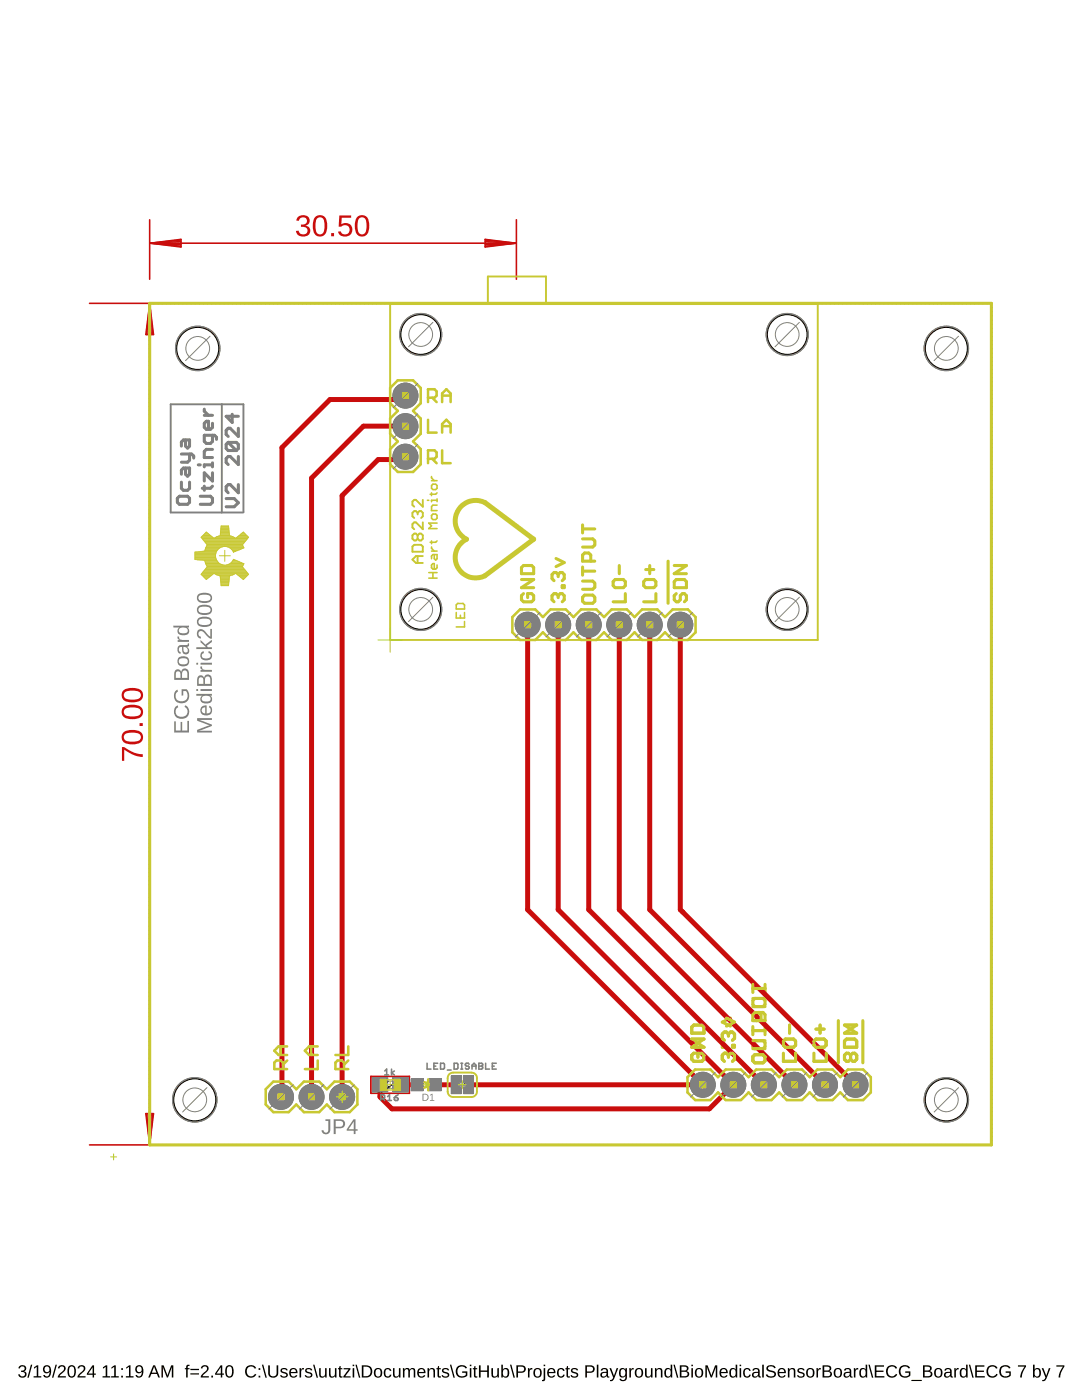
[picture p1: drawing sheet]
<svg xmlns="http://www.w3.org/2000/svg" width="216mm" height="279mm" viewBox="0 0 216 279" stroke-linecap="round" stroke-linejoin="round" font-family="sans-serif">
<path d="M3.9 272.6a.74 .74 0 0 1 1-.1 .74 .74 0 0 1 .2 1l-.4 .2a.66 .66 0 0 1 .6 .7 .66 .66 0 0 1-.8 .5l-.7-.2-.2-.4h.3a.49 .49 0 0 0 .7 .4 .49 .49 0 0 0 .2-.8l-.6-.1v-.3a.47 .47 0 0 0 .7-.2 .47 .47 0 0 0-.3-.6 .47 .47 0 0 0-.6 .4h-.3zM6.2 272.4h.2l-.7 2.5h-.2zM6.8 272.9l.6-.4h.2v2.1h.6v.3h-1.5v-.3h.6v-1.8l-.5 .4zM8.8 272.7a.89 .89 0 0 1 1.1-.1 .89 .89 0 0 1 .3 1 .94 .94 0 0 1-.3 1.1 .94 .94 0 0 1-1.1 0l-.2-.3h.3a.52 .52 0 0 0 .7 .2 .52 .52 0 0 0 .3-.6v-.3a.78 .78 0 0 1-1.2 .1 .78 .78 0 0 1 .1-1.1zM8.8 273.3a.55 .55 0 0 0 1.1 0 .55 .55 0 0 0-1.1 0zM11.1 272.4h.3l-.7 2.5h-.3zM11.8 272.6a.79 .79 0 0 1 1.2 .2 .79 .79 0 0 1-.4 1.1l-.7 .7h1.2v.3h-1.6a2.08 2.08 0 0 1 1-1.3 .48 .48 0 0 0 .1-.8 .48 .48 0 0 0-.7 .3h-.4zM13.8 272.6a.91 .91 0 0 1 1.1 .1 .91 .91 0 0 1 .2 1 .89 .89 0 0 1-.3 1.1 .89 .89 0 0 1-1.1-.2l-.2-.5v-.8zM14 272.8a1.65 1.65 0 0 0 .1 1.9h.2a1.12 1.12 0 0 0 .5-1.6l-.3-.4zM15.7 272.6a.79 .79 0 0 1 1.3 .2 .79 .79 0 0 1-.5 1.1l-.7 .7h1.3v.3h-1.6a2.08 2.08 0 0 1 1-1.3 .48 .48 0 0 0 .1-.8 .48 .48 0 0 0-.8 .3h-.3zM18.4 272.5h.4v1.6h.3v.3h-.3v.5h-.3v-.5h-1.2v-.3zM18.5 272.8l-.9 1.3h.9zM20.5 272.9l.6-.4h.3v2.1h.6v.3h-1.5v-.3h.6v-1.8l-.6 .4zM22.2 272.9l.6-.4h.3v2.1h.6v.3h-1.5v-.3h.6v-1.8l-.6 .4zM24.2 273h.3v.4h-.3zM24.2 274.6h.3v.3h-.3zM25.2 272.9l.6-.4h.3v2.1h.5v.3h-1.5v-.3h.6v-1.8l-.5 .4zM27.2 272.7a.89 .89 0 0 1 1.1-.1 .89 .89 0 0 1 .3 1 .94 .94 0 0 1-.3 1.1 .94 .94 0 0 1-1.1 0l-.2-.3h.3a.52 .52 0 0 0 .7 .2 .52 .52 0 0 0 .3-.6v-.3a.78 .78 0 0 1-1.2 .1 .78 .78 0 0 1 .1-1.1zM27.2 273.3a.55 .55 0 0 0 1.1 0 .55 .55 0 0 0-1.1 0zM30.6 272.5h.3l1 2.4h-.3l-.3-.7h-1.1l-.3 .7h-.3zM30.8 272.7l-.5 1.2h.9zM32.2 272.5h.4l.8 2.1 .8-2.1h.4v2.4h-.3v-2.1l-.8 2.1h-.2l-.8-2.1v2.1h-.3zM37.3 272.5l.5-.1v.2l-.3 .1v.3h.3v.3h-.3v1.6h-.4v-1.6h-.2v-.3h.2zM38 273.2h1.7v.2h-1.7zM38 274.1h1.7v.2h-1.7zM40.3 272.6a.79 .79 0 0 1 1.3 .2 .79 .79 0 0 1-.5 1.1l-.7 .7h1.3v.3h-1.6a2.08 2.08 0 0 1 1-1.3 .48 .48 0 0 0 .1-.8 .48 .48 0 0 0-.8 .3h-.3zM42.2 274.5h.3v.4h-.3zM44 272.5h.3v1.6h.4v.3h-.4v.5h-.2v-.5h-1.2v-.3zM44.1 272.8l-.9 1.3h.9zM45.3 272.6a.91 .91 0 0 1 1.1 .1 .91 .91 0 0 1 .2 1 .89 .89 0 0 1-.3 1.1 .89 .89 0 0 1-1.2-.2l-.1-.5v-.8zM45.5 272.8a1.65 1.65 0 0 0 .1 1.9h.2a1.12 1.12 0 0 0 .5-1.6l-.3-.4zM49.2 272.8a1.21 1.21 0 0 1 1.9 .2l-.3 .2a.87 .87 0 0 0-1.2-.4 .87 .87 0 0 0-.3 1.2 .84 .84 0 0 0 .7 .7 .84 .84 0 0 0 .9-.5l.2 .1a1.25 1.25 0 0 1-1.8 .4 1.25 1.25 0 0 1-.1-1.9zM51.6 273h.3v.4h-.3zM51.6 274.6h.3v.3h-.3zM52.3 272.4h.2l.7 2.5h-.2zM53.5 272.5h.3v1.5a.68 .68 0 0 0 .7 .7 .68 .68 0 0 0 .7-.7v-1.5h.3v1.5a1.01 1.01 0 0 1-1 .9 1.01 1.01 0 0 1-1-.9zM56.1 273.1a.85 .85 0 0 1 1.3 .4h-.3a.39 .39 0 0 0-.5-.3 .39 .39 0 0 0-.2 .5l.2 .1a.67 .67 0 0 1 .6 .2 .67 .67 0 0 1 .1 .7 .91 .91 0 0 1-1.4-.2l.3-.1a.45 .45 0 0 0 .5 .4 .45 .45 0 0 0 .4-.6h-.1a.82 .82 0 0 1-1-.8zM57.9 273.3a.85 .85 0 0 1 1.1-.2 .85 .85 0 0 1 .4 .9h-1.4a.54 .54 0 0 0 .4 .7 .54 .54 0 0 0 .6-.3l.3 .1a.89 .89 0 0 1-1.2 .4 .89 .89 0 0 1-.4-1.2zM58.2 273.4l-.2 .4h1l-.3-.5zM59.8 273h.3v.4l.1-.3 .4-.1v.3h-.3l-.2 .3v1.3h-.3zM61.1 273.1a.85 .85 0 0 1 1.2 .4h-.3a.39 .39 0 0 0-.4-.3 .39 .39 0 0 0-.3 .5l.2 .1a.67 .67 0 0 1 .7 .2 .67 .67 0 0 1 .1 .7 .91 .91 0 0 1-1.5-.2l.3-.1a.45 .45 0 0 0 .5 .4 .45 .45 0 0 0 .4-.6h-.1a.82 .82 0 0 1-1-.8zM62.5 272.4h.2l.8 2.5h-.3zM63.7 273h.3v1.2a.45 .45 0 0 0 .5 .5 .45 .45 0 0 0 .4-.6v-1.1h.3v1.9h-.3v-.3a.63 .63 0 0 1-.7 .3 .63 .63 0 0 1-.5-.6zM65.6 273h.4v1.2a.45 .45 0 0 0 .5 .5 .45 .45 0 0 0 .3-.6v-1.1h.3l.1 1.9h-.3l-.1-.3a.63 .63 0 0 1-.7 .3 .63 .63 0 0 1-.5-.6zM67.8 272.6h.2v.4h.3v.3h-.3v1.2l.1 .2h.2v.2h-.5l-.1-.1v-1.5h-.3v-.3h.3zM68.6 273h1.3v.3l-1 1.4h1.1v.2h-1.5v-.2l1.1-1.4h-1zM70.4 272.4h.3v.2h-.3zM70.4 273h.3v1.9h-.3zM70.9 272.4h.3l.7 2.5h-.3zM72.2 272.5h.8a1.22 1.22 0 0 1 1.3 1.1 1.22 1.22 0 0 1-1.2 1.3h-.9zM72.5 272.7v1.9h.6a.95 .95 0 0 0 .9-.9 .95 .95 0 0 0-1-1zM74.8 273.3a.89 .89 0 0 1 1.2-.1 .89 .89 0 0 1 .2 1.1 .89 .89 0 0 1-1.2 .6 .89 .89 0 0 1-.3-1.3zM75.1 273.3a.86 .86 0 0 0 .3 1.4 .79 .79 0 0 0 .5-.7 .79 .79 0 0 0-.5-.8zM76.8 273.3a.76 .76 0 0 1 1.3 .3h-.3a.48 .48 0 0 0-.7-.3 .48 .48 0 0 0-.2 .7 .48 .48 0 0 0 .2 .6 .48 .48 0 0 0 .7-.3l.3 .1a.79 .79 0 0 1-1 .5 .79 .79 0 0 1-.5-.9zM78.4 273h.3v1.2a.45 .45 0 0 0 .5 .5 .45 .45 0 0 0 .4-.6v-1.1h.3v1.9h-.3v-.3a.63 .63 0 0 1-.7 .3 .63 .63 0 0 1-.5-.6zM80.4 273h.3v.4a.58 .58 0 0 1 .5-.4 .58 .58 0 0 1 .6 .4 .58 .58 0 0 1 .6-.4 .58 .58 0 0 1 .5 .7v1.2h-.3l-.1-1.4a.41 .41 0 0 0-.5-.2 .41 .41 0 0 0-.2 .5v1.1h-.3v-1.4a.41 .41 0 0 0-.6-.2 .41 .41 0 0 0-.2 .5v1.1h-.3zM83.5 273.3a.85 .85 0 0 1 1-.2 .85 .85 0 0 1 .4 .9h-1.3a.54 .54 0 0 0 .3 .7 .54 .54 0 0 0 .7-.3l.3 .1a.89 .89 0 0 1-1.2 .4 .89 .89 0 0 1-.4-1.2zM83.7 273.4l-.1 .4h1l-.3-.5zM85.3 273h.3v.4a.63 .63 0 0 1 .7-.4 .63 .63 0 0 1 .5 .7v1.2h-.3v-1.2a.45 .45 0 0 0-.5-.5 .45 .45 0 0 0-.4 .6v1.1h-.3zM87.4 272.6h.2v.4h.4v.3h-.4v1.2l.1 .2h.3v.2h-.5l-.2-.1v-1.5h-.2v-.3h.2zM88.4 273.1a.85 .85 0 0 1 1.2 .4h-.3a.39 .39 0 0 0-.4-.3 .39 .39 0 0 0-.3 .5l.2 .1a.67 .67 0 0 1 .7 .2 .67 .67 0 0 1 .1 .7 .91 .91 0 0 1-1.5-.2l.3-.1a.45 .45 0 0 0 .5 .4 .45 .45 0 0 0 .4-.6h-.1a.82 .82 0 0 1-1-.8zM89.8 272.4h.3l.7 2.5h-.3zM91.3 272.8a1.27 1.27 0 0 1 1.9 .2l-.3 .1a.93 .93 0 0 0-1.3-.2 .93 .93 0 0 0-.2 1.3 1.03 1.03 0 0 0 1.5 .2v-.4h-.7v-.3h1v.8a1.33 1.33 0 0 1-1.9 .2 1.33 1.33 0 0 1 0-1.9zM93.7 272.4h.4v.2h-.4zM93.7 273h.4v1.9h-.4zM94.7 272.6h.2v.4h.3v.3h-.3v1.2l.1 .2h.3v.2h-.6l-.1-.1v-1.5h-.3v-.3h.3zM95.6 272.5h.3v1h1.3v-1h.3v2.4h-.3v-1.1h-1.3v1.1h-.3zM98.1 273h.3v1.2a.45 .45 0 0 0 .5 .5 .45 .45 0 0 0 .3-.6v-1.1h.4v1.9h-.3v-.3a.63 .63 0 0 1-.8 .3 .63 .63 0 0 1-.4-.6zM100 272.4h.3v.9a.71 .71 0 0 1 1-.2 .71 .71 0 0 1 .3 .9 .76 .76 0 0 1-.9 .9l-.4-.3v.3h-.3zM100.6 273.3a.84 .84 0 0 0 .2 1.4 .83 .83 0 0 0 0-1.4zM101.8 272.4h.2l.7 2.5h-.2zM103 272.5a2.12 2.12 0 0 1 1.7 .2 .76 .76 0 0 1 .1 .8 .76 .76 0 0 1-.7 .5h-.7v.9h-.4zM103.4 272.7v1h.9a.49 .49 0 0 0 0-.9zM105.3 273h.3v.4l.2-.3 .4-.1v.3h-.3l-.2 .3v1.3h-.4zM106.6 273.3a.89 .89 0 0 1 1.2-.1 .89 .89 0 0 1 .3 1.1 .89 .89 0 0 1-1.3 .6 .89 .89 0 0 1-.3-1.3zM107 273.3a.86 .86 0 0 0 .2 1.4 .79 .79 0 0 0 .6-.7 .79 .79 0 0 0-.5-.8zM108.5 272.4h.3v.2h-.3zM108.5 273h.3v2.1a.45 .45 0 0 1-.6 .5v-.2l.3-.2zM109.4 273.3a.85 .85 0 0 1 1-.2 .85 .85 0 0 1 .4 .9h-1.3a.54 .54 0 0 0 .3 .7 .54 .54 0 0 0 .7-.3l.3 .1a.89 .89 0 0 1-1.2 .4 .89 .89 0 0 1-.4-1.2zM109.7 273.4l-.2 .4h1l-.3-.5zM111.4 273.3a.76 .76 0 0 1 1.3 .3h-.4a.48 .48 0 0 0-.6-.3 .48 .48 0 0 0-.2 .7 .48 .48 0 0 0 .2 .6 .48 .48 0 0 0 .7-.3l.3 .1a.79 .79 0 0 1-1 .5 .79 .79 0 0 1-.6-.9zM113.1 272.6h.2v.4h.4v.3h-.4v1.2l.1 .2h.3v.2h-.5l-.1-.1-.1-1.5h-.2v-.3h.2zM114.1 273.1a.85 .85 0 0 1 1.3 .4h-.3a.39 .39 0 0 0-.5-.3 .39 .39 0 0 0-.3 .5l.2 .1a.67 .67 0 0 1 .7 .2 .67 .67 0 0 1 .1 .7 .91 .91 0 0 1-1.5-.2l.3-.1a.45 .45 0 0 0 .6 .4 .45 .45 0 0 0 .3-.6h-.1a.82 .82 0 0 1-1-.8zM116.8 272.5a2.12 2.12 0 0 1 1.6 .2 .76 .76 0 0 1 .2 .8 .76 .76 0 0 1-.8 .5h-.7v.9h-.3zM117.1 272.7v1h1a.49 .49 0 0 0 0-.9zM119.1 272.4h.3v2.5h-.3zM120.1 273.1a.74 .74 0 0 1 .8-.1 .74 .74 0 0 1 .4 .6v1l.3 .1v.2h-.4l-.2-.3a.63 .63 0 0 1-.8 .4 .63 .63 0 0 1-.4-.8 .63 .63 0 0 1 .8-.4h.4a.42 .42 0 0 0-.3-.6 .42 .42 0 0 0-.5 .3h-.3zM120.2 274.1a.39 .39 0 0 0 .1 .6 .39 .39 0 0 0 .5-.2l.2-.5zM121.6 273h.3l.6 1.6 .5-1.6h.4l-.8 1.9a.79 .79 0 0 1-.9 .7v-.2h.3l.4-.5zM123.7 273.3a.66 .66 0 0 1 1.1 .1v-.4h.3v1.9a.79 .79 0 0 1-.6 .7 .79 .79 0 0 1-.9-.4l.3-.1 .4 .3a.59 .59 0 0 0 .5-.8 .7 .7 0 0 1-.9 .3 .7 .7 0 0 1-.4-.9zM123.9 273.4a.87 .87 0 0 0 .4 1.3 .78 .78 0 0 0 .5-.7 .78 .78 0 0 0-.5-.8zM125.6 273h.3v.4l.2-.3 .4-.1v.3h-.4l-.2 .3v1.3h-.3zM126.9 273.3a.89 .89 0 0 1 1.1-.1 .89 .89 0 0 1 .3 1.1 .89 .89 0 0 1-1.2 .6 .89 .89 0 0 1-.4-1.3zM127.2 273.3a.86 .86 0 0 0 .3 1.4 .79 .79 0 0 0 .5-.7 .79 .79 0 0 0-.5-.8zM128.7 273h.3v1.2a.45 .45 0 0 0 .5 .5 .45 .45 0 0 0 .4-.6v-1.1h.3v1.9h-.3v-.3a.63 .63 0 0 1-.7 .3 .63 .63 0 0 1-.5-.6zM130.7 273h.3v.4a.63 .63 0 0 1 .7-.4 .63 .63 0 0 1 .5 .7v1.2h-.3v-1.2a.45 .45 0 0 0-.5-.5 .45 .45 0 0 0-.4 .6v1.1h-.3zM132.7 273.3a.67 .67 0 0 1 1.1 0v-.9h.3v2.5h-.2l-.1-.3a.71 .71 0 0 1-.9 .3 .71 .71 0 0 1-.3-.9zM133 273.4a.91 .91 0 0 0 .3 1.3 .79 .79 0 0 0 .5-.7 .79 .79 0 0 0-.5-.8zM134.4 272.4h.2l.8 2.5h-.3zM135.6 272.5a1.58 1.58 0 0 1 1.7 .3 .57 .57 0 0 1-.4 .8 .66 .66 0 0 1 .6 .8 .66 .66 0 0 1-.9 .5h-1zM136 272.7v.8h.5a.42 .42 0 0 0 .5-.1 .42 .42 0 0 0 0-.5 1 1 0 0 0-1-.2zM136 273.8v.8h.9a.43 .43 0 0 0 .2-.6l-.2-.2zM138 272.4h.3v.2h-.3zM138 273h.3v1.9h-.3zM138.9 273.3a.89 .89 0 0 1 1.1-.1 .89 .89 0 0 1 .3 1.1 .89 .89 0 0 1-1.2 .6 .89 .89 0 0 1-.4-1.3zM139.2 273.3a.86 .86 0 0 0 .3 1.4 .79 .79 0 0 0 .5-.7 .79 .79 0 0 0-.5-.8zM140.8 272.5h.4l.7 2.1 .8-2.1h.4v2.4h-.3v-2.1l-.7 2.1h-.3l-.8-2.1v2.1h-.2zM143.8 273.3a.85 .85 0 0 1 1-.2 .85 .85 0 0 1 .4 .9h-1.3a.54 .54 0 0 0 .3 .7 .54 .54 0 0 0 .7-.3l.3 .1a.89 .89 0 0 1-1.2 .4 .89 .89 0 0 1-.4-1.2zM144 273.4l-.1 .4h1l-.3-.5zM145.7 273.3a.67 .67 0 0 1 1.1 0v-.9h.3v2.5h-.3v-.3a.71 .71 0 0 1-.9 .3 .71 .71 0 0 1-.4-.9zM146 273.4a.91 .91 0 0 0 .3 1.3 .79 .79 0 0 0 .5-.7 .79 .79 0 0 0-.5-.8zM147.6 272.4h.3v.2h-.3zM147.6 273h.3v1.9h-.3zM148.5 273.3a.76 .76 0 0 1 1.3 .3h-.3a.48 .48 0 0 0-.7-.3 .48 .48 0 0 0-.2 .7 .48 .48 0 0 0 .2 .6 .48 .48 0 0 0 .7-.3l.3 .1a.79 .79 0 0 1-.9 .5 .79 .79 0 0 1-.6-.9zM150.4 273.1a.74 .74 0 0 1 .7-.1 .74 .74 0 0 1 .5 .6v1l.3 .1v.2h-.4l-.2-.3a.63 .63 0 0 1-.8 .4 .63 .63 0 0 1-.4-.8 .63 .63 0 0 1 .8-.4h.4a.42 .42 0 0 0-.3-.6 .42 .42 0 0 0-.5 .3h-.4zM150.5 274.1a.39 .39 0 0 0 0 .6 .39 .39 0 0 0 .6-.2l.2-.5zM152.1 272.4h.3v2.5h-.3zM153 272.7a1.11 1.11 0 0 1 1.8 .3l-.3 .1a.63 .63 0 0 0-.7-.4 .63 .63 0 0 0-.5 .5l.6 .3a.75 .75 0 0 1 .9 .8 .75 .75 0 0 1-1 .6 .89 .89 0 0 1-1-.6h.3a.78 .78 0 0 0 .7 .4 .78 .78 0 0 0 .7-.4 1.74 1.74 0 0 0-1.3-.7l-.3-.4zM155.4 273.3a.85 .85 0 0 1 1-.2 .85 .85 0 0 1 .4 .9h-1.3a.54 .54 0 0 0 .3 .7 .54 .54 0 0 0 .7-.3l.3 .1a.89 .89 0 0 1-1.2 .4 .89 .89 0 0 1-.4-1.2zM155.6 273.4l-.1 .4h1l-.3-.5zM157.2 273h.3v.4a.63 .63 0 0 1 .7-.4 .63 .63 0 0 1 .5 .7v1.2h-.3v-1.2a.45 .45 0 0 0-.5-.5 .45 .45 0 0 0-.4 .6v1.1h-.3zM159.3 273.1a.85 .85 0 0 1 1.2 .4h-.2a.39 .39 0 0 0-.5-.3 .39 .39 0 0 0-.3 .5l.2 .1a.67 .67 0 0 1 .7 .2 .67 .67 0 0 1 .1 .7 .91 .91 0 0 1-1.5-.2l.3-.1a.45 .45 0 0 0 .5 .4 .45 .45 0 0 0 .4-.6h-.1a.82 .82 0 0 1-1-.8zM161.1 273.3a.89 .89 0 0 1 1.1-.1 .89 .89 0 0 1 .3 1.1 .89 .89 0 0 1-1.2 .6 .89 .89 0 0 1-.4-1.3zM161.4 273.3a.86 .86 0 0 0 .3 1.4 .79 .79 0 0 0 .5-.7 .79 .79 0 0 0-.5-.8zM162.9 273h.3v.4l.2-.3 .4-.1v.3h-.3l-.2 .3-.1 1.3h-.3zM164.1 272.5a1.58 1.58 0 0 1 1.7 .3 .57 .57 0 0 1-.4 .8 .66 .66 0 0 1 .6 .8 .66 .66 0 0 1-.9 .5h-1zM164.5 272.7v.8h.5a.42 .42 0 0 0 .4-.1 .42 .42 0 0 0 .1-.5 1 1 0 0 0-1-.2zM164.5 273.8v.8h.9a.43 .43 0 0 0 .2-.6l-.2-.2zM166.6 273.3a.89 .89 0 0 1 1.1-.1 .89 .89 0 0 1 .3 1.1 .89 .89 0 0 1-1.2 .6 .89 .89 0 0 1-.4-1.3zM166.9 273.3a.86 .86 0 0 0 .3 1.4 .79 .79 0 0 0 .5-.7 .79 .79 0 0 0-.5-.8zM168.6 273.1a.74 .74 0 0 1 .8-.1 .74 .74 0 0 1 .5 .6v1l.2 .1v.2h-.4l-.1-.3a.63 .63 0 0 1-.8 .4 .63 .63 0 0 1-.5-.8 .63 .63 0 0 1 .8-.4h.4a.42 .42 0 0 0-.2-.6 .42 .42 0 0 0-.6 .3h-.3zM168.8 274.1a.39 .39 0 0 0 0 .6 .39 .39 0 0 0 .6-.2l.1-.5zM170.4 273h.3v.4l.2-.3 .4-.1v.3h-.4l-.2 .3v1.3h-.3zM171.6 273.3a.67 .67 0 0 1 1.1 0v-.9h.3v2.5h-.2l-.1-.3a.71 .71 0 0 1-.9 .3 .71 .71 0 0 1-.3-.9zM171.9 273.4a.91 .91 0 0 0 .3 1.3 .79 .79 0 0 0 .5-.7 .79 .79 0 0 0-.5-.8zM173.3 272.4h.2l.8 2.5h-.3zM174.5 272.5h1.9v.2h-1.5v.8h1.4v.3h-1.4v.8h1.6v.3h-2zM177.1 272.8a1.21 1.21 0 0 1 1.9 .2l-.3 .2a.87 .87 0 0 0-1.2-.4 .87 .87 0 0 0-.3 1.2 .84 .84 0 0 0 .7 .7 .84 .84 0 0 0 .9-.5l.2 .1a1.25 1.25 0 0 1-1.8 .4 1.25 1.25 0 0 1-.1-1.9zM179.7 272.8a1.27 1.27 0 0 1 1.9 .2l-.3 .1a.93 .93 0 0 0-1.3-.2 .93 .93 0 0 0-.2 1.3 1.03 1.03 0 0 0 1.6 .2v-.4h-.8v-.3h1.1v.8a1.33 1.33 0 0 1-1.9 .2 1.33 1.33 0 0 1-.1-1.9zM181.9 275.4h2v.2h-2zM184.2 272.5a1.58 1.58 0 0 1 1.7 .3 .57 .57 0 0 1-.4 .8 .66 .66 0 0 1 .5 .8 .66 .66 0 0 1-.8 .5h-1zM184.5 272.7v.8h.6a.42 .42 0 0 0 .4-.1 .42 .42 0 0 0 0-.5 1 1 0 0 0-1-.2zM184.5 273.8v.8h1a.43 .43 0 0 0 .2-.6l-.2-.2zM186.6 273.3a.89 .89 0 0 1 1.2-.1 .89 .89 0 0 1 .2 1.1 .89 .89 0 0 1-1.2 .6 .89 .89 0 0 1-.4-1.3zM186.9 273.3a.86 .86 0 0 0 .3 1.4 .79 .79 0 0 0 .5-.7 .79 .79 0 0 0-.5-.8zM188.7 273.1a.74 .74 0 0 1 .7-.1 .74 .74 0 0 1 .5 .6v1l.3 .1v.2h-.4l-.2-.3a.63 .63 0 0 1-.8 .4 .63 .63 0 0 1-.4-.8 .63 .63 0 0 1 .8-.4h.4a.42 .42 0 0 0-.3-.6 .42 .42 0 0 0-.5 .3h-.4zM188.8 274.1a.39 .39 0 0 0 0 .6 .39 .39 0 0 0 .6-.2l.2-.5zM190.4 273h.3v.4l.2-.3 .4-.1v.3h-.3l-.2 .3-.1 1.3h-.3zM191.7 273.3a.67 .67 0 0 1 1.1 0v-.9h.3v2.5h-.3v-.3a.71 .71 0 0 1-.9 .3 .71 .71 0 0 1-.4-.9zM191.9 273.4a.9 .9 0 0 0 .4 1.3 .79 .79 0 0 0 .5-.7 .79 .79 0 0 0-.5-.8zM193.3 272.4h.3l.7 2.5h-.3zM194.6 272.5h1.8v.2h-1.5v.8h1.4v.3h-1.4v.8h1.6v.3h-1.9zM197.1 272.8a1.21 1.21 0 0 1 2 .2l-.4 .2a.87 .87 0 0 0-1.1-.4 .87 .87 0 0 0-.4 1.2 .84 .84 0 0 0 .7 .7 .84 .84 0 0 0 .9-.5l.3 .1a1.25 1.25 0 0 1-1.9 .4 1.25 1.25 0 0 1-.1-1.9zM199.7 272.8a1.27 1.27 0 0 1 1.9 .2l-.3 .1a.93 .93 0 0 0-1.3-.2 .93 .93 0 0 0-.2 1.3 1.03 1.03 0 0 0 1.6 .2v-.4h-.7v-.3h1v.8a1.33 1.33 0 0 1-1.9 .2 1.33 1.33 0 0 1-.1-1.9zM203.1 272.5h1.6v.2l-.7 1.4-.1 .8h-.3a3.8 3.8 0 0 1 .8-2.2h-1.3zM206.1 272.4h.3v.9a.71 .71 0 0 1 .9-.2 .71 .71 0 0 1 .4 .9 .76 .76 0 0 1-.9 .9l-.4-.3v.3h-.3zM206.7 273.3a.84 .84 0 0 0 .2 1.4 .83 .83 0 0 0 0-1.4zM207.9 273h.3l.6 1.6 .5-1.6h.3l-.7 1.9a.79 .79 0 0 1-.9 .7v-.2h.3l.3-.5zM210.8 272.5h1.6v.2l-.7 1.4-.1 .8h-.4a3.8 3.8 0 0 1 .9-2.2h-1.3zM212.5 274.5v.4zM212.5 272.4v2.5zM212.5 273.3v1.4zM212.5 273v1.9zM212.5 272.4v2.5zM212.5 273.2v1.5z" fill="#000"/>
<g fill="none" stroke="#c8c832" stroke-width=".61">
<path d="M150.2 197.3h2.5M152.7 196.4v1.7M152.7 199.3h-2.1l-.4 .4v.8l.4 .4h2.1M138 205l.5-.4h1.6l.4 .4v1.2h-2.5zM140.1 210.2l.4 .4v.8l-.4 .4h-1.6l-.5-.4v-.8l.5-.4h.8v.8M140.5 207.4h-2.5l2.5 1.6h-2.5M144.1 208.6h.4v.4h-.4zM145.4 210.6l-.5-.4h-.4l-.4 .4v.8l.4 .4M145.4 210.6l.4-.4h.4l.4 .4v.8l-.4 .4M145.4 206.4l.4-.4h.4l.4 .4v.8l-.4 .4M145.4 206.4v.4M145.4 210.6v.4"/>
<path d="M145.4 206.4l-.5-.4h-.4l-.4 .4v.8l.4 .4M145.8 203.2l-1.7 .8 1.7 .8M150.2 203.7h2.5v-1.2l-.4-.4h-.9l-.4 .4v1.2M150.2 210.9l.4-.4h1.7l.4 .4v.8l-.4 .4h-1.7l-.4-.4zM150.2 205.7h2.5M152.7 204.9v1.6M152.7 207.7h-2.1l-.4 .4v.8l.4 .4h2.1M156.3 210.2v1.6h2.4M156.3 207.8l.4-.4h1.6l.4 .4v.8l-.4 .4h-1.6l-.4-.4zM157.5 204.6v1.6M162.4 210.2v1.6h2.4M162.4 207.8l.4-.4h1.6l.4 .4v.8l-.4 .4h-1.6l-.4-.4z"/>
<path d="M162.8 205.4h1.6M163.6 204.6v1.6M168.5 207.8l.4-.4h1.6l.4 .4v1.2h-2.4zM170.5 210.2l.4 .4v.8l-.4 .4h-.4l-.4-.4v-.8l-.4-.4h-.4l-.4 .4v.8l.4 .4M170.9 204.6h-2.4l2.4 1.6h-2.4M172.2 203.7v8.4"/>
</g>
<g fill="#808080" stroke="#808080" stroke-width=".2">
<circle cx="39.5" cy="69.5" r="4.4"/>
<circle cx="188.8" cy="69.5" r="4.4"/>
<circle cx="38.9" cy="219.5" r="4.4"/>
<circle cx="188.8" cy="219.5" r="4.4"/>
<circle cx="140.2" cy="216.5" r="2.5"/>
<circle cx="146.3" cy="216.5" r="2.5"/>
<circle cx="152.4" cy="216.5" r="2.5"/>
<circle cx="158.5" cy="216.5" r="2.5"/>
<circle cx="164.6" cy="216.5" r="2.5"/>
<circle cx="170.7" cy="216.5" r="2.5"/>
<circle cx="68.3" cy="218.9" r="2.5"/>
<circle cx="62.2" cy="218.9" r="2.5"/>
<circle cx="56.1" cy="218.9" r="2.5"/>
<circle cx="105.3" cy="124.7" r="2.5"/>
<circle cx="111.4" cy="124.7" r="2.5"/>
<circle cx="117.5" cy="124.7" r="2.5"/>
<circle cx="123.6" cy="124.7" r="2.5"/>
<circle cx="129.6" cy="124.7" r="2.5"/>
<circle cx="135.7" cy="124.7" r="2.5"/>
<circle cx="80.9" cy="91.1" r="2.5"/>
<circle cx="80.9" cy="85" r="2.5"/>
<circle cx="80.9" cy="79" r="2.5"/>
<circle cx="83.9" cy="66.8" r="4.2"/>
<circle cx="157.1" cy="66.8" r="4.2"/>
<circle cx="157.1" cy="121.6" r="4.2"/>
<circle cx="83.9" cy="121.6" r="4.2"/>
</g>
<g fill="none" stroke="#0696d7" stroke-width=".38">
<path d="M29.9 61.4h.1M29.9 62.2v.1M29.9 63v.1M29.9 63.8v.1M29.9 64.6v.1M29.9 65.5v.1M29.9 66.3v.1M29.9 67.1v.1M29.9 67.9v.1M29.9 68.7v.2M29.9 69.6v.1M29.9 70.4v.1"/>
<path d="M29.9 71.2v.1M29.9 72.1h.1M29.9 72.9v.1M29.9 73.7v.1M29.9 74.5v.1M29.9 75.4h.1M29.9 76.2v.1M29.9 77v.1M29.9 77.8v.1M29.9 78.6v.1M29.9 79.5h.1M30 60.5l-.1 .1"/>
<path d="M30.7 60.5h.1M31.5 60.5h.1M32.3 60.5h.1M33.2 60.5h.1M34 60.5h.1M34.8 60.5h.1M35.6 60.5h.1M36.4 60.5h.1M37.3 60.5h.1M38.1 60.5h.1M38.9 60.5h.1M39.8 60.5h.1"/>
<path d="M40.6 60.5h.1M41.4 60.5h.1M42.2 60.5h.1M43 60.5h.1M43.9 60.5h.1M44.7 60.5h.1M45.5 60.5h.1M46.3 60.5h.1M47.1 60.5h.1M48 60.5h.1M48.8 60.5h.1M49.6 60.5h.1"/>
<path d="M50.4 60.5h.1M51.3 60.5h.1M52.1 60.5h.1M52.9 60.5h.1M53.7 60.5h.1M54.5 60.5h.2M55.4 60.5h.1M56.2 60.5h.1M57 60.5h.1M57.8 60.5h.1M58.7 60.5h.1M59.5 60.5h.1"/>
<path d="M60.3 60.5h.1M61.1 60.5h.1M62 60.5h.1M62.8 60.5h.1M63.6 60.5h.1M64.4 60.5h.1M65.3 60.5h.1M66.1 60.5h.1M66.9 60.5h.1M67.7 60.5h.1M68.5 60.5h.1M69.4 60.5h.1"/>
<path d="M70.2 60.5h.1M71 60.5h.1M71.8 60.5h.1M72.7 60.5h.1M73.5 60.5h.1M74.3 60.5h.1M75.1 60.5h.1M75.9 60.5h.1M76.8 60.5h.1M77.6 60.5h.1M78.4 60.5h.1M79.2 60.5h.1"/>
<path d="M80.1 60.5h.1M80.9 60.5h.1M81.7 60.5h.1M82.5 60.5h.1M83.4 60.5h.1M84.2 60.5h.1M85 60.5h.1M85.8 60.5h.1M86.6 60.5h.1M87.5 60.5h.1M88.3 60.5h.1M89.1 60.5h.1"/>
<path d="M89.9 60.5h.1M90.8 60.5h.1M91.6 60.5h.1M92.4 60.5h.1M93.2 60.5h.1M94 60.5h.1M94.9 60.5h.1M95.7 60.5h.1M96.5 60.5h.1M97.3 60.5h.1M98.2 60.5h.1M99 60.5h.1"/>
<path d="M99.8 60.5h.1M100.6 60.5h.1M101.5 60.5h.1M102.3 60.5h.1M103.1 60.5h.1M103.9 60.5h.1M104.8 60.5h.1M105.6 60.5h.1M106.4 60.5h.1M107.2 60.5h.1M108 60.5h.1M108.9 60.5h.1"/>
<path d="M109.7 60.5h.1M110.5 60.5h.1M111.3 60.5h.1M112.2 60.5h.1M113 60.5h.1M113.8 60.5h.1M114.6 60.5h.1M115.4 60.5h.1M116.3 60.5h.1M117.1 60.5h.1M117.9 60.5h.1M118.7 60.5h.1"/>
<path d="M119.5 60.5h.2M120.4 60.5h.1M121.2 60.5h.1M122 60.5h.1M122.9 60.5h.1M123.7 60.5h.1M124.5 60.5h.1M125.3 60.5h.1M126.1 60.5h.1M127 60.5h.1M127.8 60.5h.1M128.6 60.5h.1"/>
<path d="M129.4 60.5h.1M130.3 60.5h.1M131.1 60.5h.1M131.9 60.5h.1M132.7 60.5h.1M133.5 60.5h.1M134.4 60.5h.1M135.2 60.5h.1M136 60.5h.1M136.8 60.5h.1M137.7 60.5h.1M138.5 60.5h.1"/>
<path d="M139.3 60.5h.1M140.1 60.5h.1M140.9 60.5h.2M141.8 60.5h.1M142.6 60.5h.1M143.4 60.5h.1M144.3 60.5h.1M145.1 60.5h.1M145.9 60.5h.1M146.7 60.5h.1M147.5 60.5h.1M148.4 60.5h.1"/>
<path d="M149.2 60.5h.1M150 60.5h.1M150.8 60.5h.1M151.7 60.5h.1M152.5 60.5h.1M153.3 60.5h.1M154.1 60.5h.1M154.9 60.5h.1M155.8 60.5h.1M156.6 60.5h.1M157.4 60.5h.1M158.2 60.5h.1"/>
<path d="M159 60.5h.2M159.9 60.5h.1M160.7 60.5h.1M161.5 60.5h.1M162.3 60.5h.1M163.2 60.5h.1M164 60.5h.1M164.8 60.5h.1M165.6 60.5h.1M166.5 60.5h.1M167.3 60.5h.1M168.1 60.5h.1"/>
<path d="M168.9 60.5h.1M169.8 60.5h.1M170.6 60.5h.1M171.4 60.5h.1M172.2 60.5h.1M173 60.5h.1M173.9 60.5h.1M174.7 60.5h.1M175.5 60.5h.1M176.3 60.5h.1M177.2 60.5h.1M178 60.5h.1"/>
<path d="M178.8 60.5h.1M179.6 60.5h.1M180.4 60.5h.2M181.3 60.5h.1M182.1 60.5h.1M182.9 60.5h.1M183.7 60.5h.1M184.6 60.5h.1M185.4 60.5h.1M186.2 60.5h.1M187 60.5h.1M187.9 60.5h.1"/>
<path d="M188.7 60.5h.1M189.5 60.5h.1M190.3 60.5h.1M191.2 60.5h.1M192 60.5h.1M192.8 60.5h.1M193.6 60.5h.1M194.4 60.5h.1M195.3 60.5h.1M196.1 60.5h.1M196.9 60.5h.1M197.7 60.5l.1 .1"/>
<path d="M197.8 61.4h.1M197.8 62.2v.1M197.8 63v.1M197.8 63.8v.1M197.8 64.6v.1M197.8 65.5v.1M197.8 66.3v.1M197.8 67.1v.1M197.8 67.9v.1M197.8 68.7v.2M197.8 69.6v.1M197.8 70.4v.1"/>
<path d="M197.8 71.2v.1M197.8 72.1h.1M197.8 72.9v.1M197.8 73.7v.1M197.8 74.5v.1M197.8 75.4h.1M197.8 76.2v.1M197.8 77v.1M197.8 77.8v.1M197.8 78.6v.1M197.8 79.5h.1M29.9 80.3v.1"/>
<path d="M29.9 81.1v.1M29.9 81.9v.1M29.9 82.7v.1M29.9 83.6v.1M29.9 84.4v.1M29.9 85.2v.1M29.9 86v.1M29.9 86.9v.1M29.9 87.7v.1M29.9 88.5v.1M29.9 89.3v.1M29.9 90.1v.2"/>
<path d="M29.9 91v.1M29.9 91.8v.1M29.9 92.6v.1M29.9 93.5h.1M29.9 94.3v.1M29.9 95.1v.1M29.9 95.9v.1M29.9 96.7v.1M29.9 97.6v.1M29.9 98.4v.1M29.9 99.2v.1M197.8 80.3v.1"/>
<path d="M197.8 81.1v.1M197.8 81.9v.1M197.8 82.7v.1M197.8 83.6v.1M197.8 84.4v.1M197.8 85.2v.1M197.8 86v.1M197.8 86.9v.1M197.8 87.7v.1M197.8 88.5v.1M197.8 89.3v.1M197.8 90.1v.2"/>
<path d="M197.8 91v.1M197.8 91.8v.1M197.8 92.6v.1M197.8 93.5h.1M197.8 94.3v.1M197.8 95.1v.1M197.8 95.9v.1M197.8 96.7v.1M197.8 97.6v.1M197.8 98.4v.1M197.8 99.2v.1M29.9 100v.1"/>
<path d="M29.9 100.9h.1M29.9 101.7v.1M29.9 102.5v.1M29.9 103.3v.1M29.9 104.1v.1M29.9 105v.1M29.9 105.8v.1M29.9 106.6v.1M29.9 107.4v.1M29.9 108.3v.1M29.9 109.1v.1M29.9 109.9v.1"/>
<path d="M29.9 110.7v.1M29.9 111.5v.1M29.9 112.4v.1M29.9 113.2v.1M29.9 114v.1M29.9 114.9h.1M29.9 115.7v.1M29.9 116.5v.1M29.9 117.3v.1M29.9 118.1v.1M29.9 119h.1M29.9 119.8v.1"/>
<path d="M197.8 100v.1M197.8 100.9h.1M197.8 101.7v.1M197.8 102.5v.1M197.8 103.3v.1M197.8 104.1v.1M197.8 105v.1M197.8 105.8v.1M197.8 106.6v.1M197.8 107.4v.1M197.8 108.3v.1M197.8 109.1v.1"/>
<path d="M197.8 109.9v.1M197.8 110.7v.1M197.8 111.5v.1M197.8 112.4v.1M197.8 113.2v.1M197.8 114v.1M197.8 114.9h.1M197.8 115.7v.1M197.8 116.5v.1M197.8 117.3v.1M197.8 118.1v.1M197.8 119h.1"/>
<path d="M197.8 119.8v.1M29.9 120.6v.1M29.9 121.4v.1M29.9 122.3h.1M29.9 123.1v.1M29.9 123.9v.1M29.9 124.7v.1M29.9 125.5v.1M29.9 126.4h.1M29.9 127.2v.1M29.9 128v.1M29.9 128.8v.1"/>
<path d="M29.9 129.6v.2M29.9 130.5v.1M29.9 131.3v.1M29.9 132.1v.1M29.9 132.9v.1M29.9 133.8v.1M29.9 134.6v.1M29.9 135.4v.1M29.9 136.2v.1M29.9 137.1v.1M29.9 137.9v.1M29.9 138.7v.1"/>
<path d="M29.9 139.5v.1M197.8 120.6v.1M197.8 121.4v.1M197.8 122.3h.1M197.8 123.1v.1M197.8 123.9v.1M197.8 124.7v.1M197.8 125.5v.1M197.8 126.4h.1M197.8 127.2v.1M197.8 128v.1M197.8 128.8v.1"/>
<path d="M197.8 129.6v.2M197.8 130.5v.1M197.8 131.3v.1M197.8 132.1v.1M197.8 132.9v.1M197.8 133.8v.1M197.8 134.6v.1M197.8 135.4v.1M197.8 136.2v.1M197.8 137.1v.1M197.8 137.9v.1M197.8 138.7v.1"/>
<path d="M197.8 139.5v.1M29.9 140.4h.1M29.9 141.2v.1M29.9 142v.1M29.9 142.8v.1M29.9 143.6v.1M29.9 144.5v.1M29.9 145.3v.1M29.9 146.1v.1M29.9 146.9v.1M29.9 147.8h.1M29.9 148.6v.1"/>
<path d="M29.9 149.4v.1M29.9 150.2v.1M29.9 151v.2M29.9 151.9v.1M29.9 152.7v.1M29.9 153.5v.1M29.9 154.3v.1M29.9 155.2v.1M29.9 156v.1M29.9 156.8v.1M29.9 157.6v.1M29.9 158.5h.1"/>
<path d="M29.9 159.3v.1M197.8 140.4h.1M197.8 141.2v.1M197.8 142v.1M197.8 142.8v.1M197.8 143.6v.1M197.8 144.5v.1M197.8 145.3v.1M197.8 146.1v.1M197.8 146.9v.1M197.8 147.8h.1M197.8 148.6v.1"/>
<path d="M197.8 149.4v.1M197.8 150.2v.1M197.8 151v.2M197.8 151.9v.1M197.8 152.7v.1M197.8 153.5v.1M197.8 154.3v.1M197.8 155.2v.1M197.8 156v.1M197.8 156.8v.1M197.8 157.6v.1M197.8 158.5h.1"/>
<path d="M197.8 159.3v.1M29.9 160.1v.1M29.9 160.9v.1M29.9 161.8h.1M29.9 162.6v.1M29.9 163.4v.1M29.9 164.2v.1M29.9 165v.1M29.9 165.9h.1M29.9 166.7v.1M29.9 167.5v.1M29.9 168.3v.1"/>
<path d="M29.9 169.2h.1M29.9 170v.1M29.9 170.8v.1M29.9 171.6v.1M29.9 172.4v.1M29.9 173.3v.1M29.9 174.1v.1M29.9 174.9v.1M29.9 175.7v.1M29.9 176.6v.1M29.9 177.4v.1M29.9 178.2v.1"/>
<path d="M29.9 179v.1M29.9 179.9h.1M197.8 160.1v.1M197.8 160.9v.1M197.8 161.8h.1M197.8 162.6v.1M197.8 163.4v.1M197.8 164.2v.1M197.8 165v.1M197.8 165.9h.1M197.8 166.7v.1M197.8 167.5v.1"/>
<path d="M197.8 168.3v.1M197.8 169.2h.1M197.8 170v.1M197.8 170.8v.1M197.8 171.6v.1M197.8 172.4v.1M197.8 173.3v.1M197.8 174.1v.1M197.8 174.9v.1M197.8 175.7v.1M197.8 176.6v.1M197.8 177.4v.1"/>
<path d="M197.8 178.2v.1M197.8 179v.1M197.8 179.9h.1M29.9 180.7v.1M29.9 181.5v.1M29.9 182.3v.1M29.9 183.1v.1M29.9 184v.1M29.9 184.8v.1M29.9 185.6v.1M29.9 186.4v.1M29.9 187.3h.1"/>
<path d="M29.9 188.1v.1M29.9 188.9v.1M29.9 189.7v.1M29.9 190.5v.1M29.9 191.4v.1M29.9 192.2v.1M29.9 193v.1M29.9 193.8v.1M29.9 194.7v.1M29.9 195.5v.1M29.9 196.3v.1M29.9 197.1v.1"/>
<path d="M29.9 198v.1M29.9 198.8v.1M29.9 199.6v.1M197.8 180.7v.1M197.8 181.5v.1M197.8 182.3v.1M197.8 183.1v.1M197.8 184v.1M197.8 184.8v.1M197.8 185.6v.1M197.8 186.4v.1M197.8 187.3h.1"/>
<path d="M197.8 188.1v.1M197.8 188.9v.1M197.8 189.7v.1M197.8 190.5v.1M197.8 191.4v.1M197.8 192.2v.1M197.8 193v.1M197.8 193.8v.1M197.8 194.7v.1M197.8 195.5v.1M197.8 196.3v.1M197.8 197.1v.1"/>
<path d="M197.8 198v.1M197.8 198.8v.1M197.8 199.6v.1M29.9 200.4v.1M29.9 201.3h.1M29.9 202.1v.1M29.9 202.9v.1M29.9 203.7v.1M29.9 204.5v.1M29.9 205.4h.1M29.9 206.2v.1M29.9 207v.1"/>
<path d="M29.9 207.8v.1M29.9 208.7h.1M29.9 209.5v.1M29.9 210.3v.1M29.9 211.1v.1M29.9 211.9v.1M29.9 212.8v.1M29.9 213.6v.1M29.9 214.4v.1M29.9 215.2v.1M29.9 216.1v.1M29.9 216.9v.1"/>
<path d="M29.9 217.7v.1M29.9 218.5v.1M29.9 219.4h.1M197.8 200.4v.1M197.8 201.3h.1M197.8 202.1v.1M197.8 202.9v.1M197.8 203.7v.1M197.8 204.5v.1M197.8 205.4h.1M197.8 206.2v.1M197.8 207v.1"/>
<path d="M197.8 207.8v.1M197.8 208.7h.1M197.8 209.5v.1M197.8 210.3v.1M197.8 211.1v.1M197.8 211.9v.1M197.8 212.8v.1M197.8 213.6v.1M197.8 214.4v.1M197.8 215.2v.1M197.8 216.1v.1M197.8 216.9v.1"/>
<path d="M197.8 217.7v.1M197.8 218.5v.1M197.8 219.4h.1M29.9 228.4l.1 .1M29.9 220.2v.1M29.9 221v.1M29.9 221.8v.1M29.9 222.7h.1M29.9 223.5v.1M29.9 224.3v.1M29.9 225.1v.1M29.9 225.9v.1"/>
<path d="M29.9 226.8h.1M29.9 227.6v.1M30.7 228.5h.1M31.5 228.5h.1M32.3 228.5h.1M33.2 228.5h.1M34 228.5h.1M34.8 228.5h.1M35.6 228.5h.1M36.4 228.5h.1M37.3 228.5h.1M38.1 228.5h.1"/>
<path d="M38.9 228.5h.1M39.8 228.5h.1M40.6 228.5h.1M41.4 228.5h.1M42.2 228.5h.1M43 228.5h.1M43.9 228.5h.1M44.7 228.5h.1M45.5 228.5h.1M46.3 228.5h.1M47.1 228.5h.1M48 228.5h.1"/>
<path d="M48.8 228.5h.1M49.6 228.5h.1M50.4 228.5h.1M51.3 228.5h.1M52.1 228.5h.1M52.9 228.5h.1M53.7 228.5h.1M54.5 228.5h.2M55.4 228.5h.1M56.2 228.5h.1M57 228.5h.1M57.8 228.5h.1"/>
<path d="M58.7 228.5h.1M59.5 228.5h.1M60.3 228.5h.1M61.1 228.5h.1M62 228.5h.1M62.8 228.5h.1M63.6 228.5h.1M64.4 228.5h.1M65.3 228.5h.1M66.1 228.5h.1M66.9 228.5h.1M67.7 228.5h.1"/>
<path d="M68.5 228.5h.1M69.4 228.5h.1M70.2 228.5h.1M71 228.5h.1M71.8 228.5h.1M72.7 228.5h.1M73.5 228.5h.1M74.3 228.5h.1M75.1 228.5h.1M75.9 228.5h.1M76.8 228.5h.1M77.6 228.5h.1"/>
<path d="M78.4 228.5h.1M79.2 228.5h.1M80.1 228.5h.1M80.9 228.5h.1M81.7 228.5h.1M82.5 228.5h.1M83.4 228.5h.1M84.2 228.5h.1M85 228.5h.1M85.8 228.5h.1M86.6 228.5h.1M87.5 228.5h.1"/>
<path d="M88.3 228.5h.1M89.1 228.5h.1M89.9 228.5h.1M90.8 228.5h.1M91.6 228.5h.1M92.4 228.5h.1M93.2 228.5h.1M94 228.5h.1M94.9 228.5h.1M95.7 228.5h.1M96.5 228.5h.1M97.3 228.5h.1"/>
<path d="M98.2 228.5h.1M99 228.5h.1M99.8 228.5h.1M100.6 228.5h.1M101.5 228.5h.1M102.3 228.5h.1M103.1 228.5h.1M103.9 228.5h.1M104.8 228.5h.1M105.6 228.5h.1M106.4 228.5h.1M107.2 228.5h.1"/>
<path d="M108 228.5h.1M108.9 228.5h.1M109.7 228.5h.1M110.5 228.5h.1M111.3 228.5h.1M112.2 228.5h.1M113 228.5h.1M113.8 228.5h.1M114.6 228.5h.1M115.4 228.5h.1M116.3 228.5h.1M117.1 228.5h.1"/>
<path d="M117.9 228.5h.1M118.7 228.5h.1M119.5 228.5h.2M120.4 228.5h.1M121.2 228.5h.1M122 228.5h.1M122.9 228.5h.1M123.7 228.5h.1M124.5 228.5h.1M125.3 228.5h.1M126.1 228.5h.1M127 228.5h.1"/>
<path d="M127.8 228.5h.1M128.6 228.5h.1M129.4 228.5h.1M130.3 228.5h.1M131.1 228.5h.1M131.9 228.5h.1M132.7 228.5h.1M133.5 228.5h.1M134.4 228.5h.1M135.2 228.5h.1M136 228.5h.1M136.8 228.5h.1"/>
<path d="M137.7 228.5h.1M138.5 228.5h.1M139.3 228.5h.1M140.1 228.5h.1M140.9 228.5h.2M141.8 228.5h.1M142.6 228.5h.1M143.4 228.5h.1M144.3 228.5h.1M145.1 228.5h.1M145.9 228.5h.1M146.7 228.5h.1"/>
<path d="M147.5 228.5h.1M148.4 228.5h.1M149.2 228.5h.1M150 228.5h.1M150.8 228.5h.1M151.7 228.5h.1M152.5 228.5h.1M153.3 228.5h.1M154.1 228.5h.1M154.9 228.5h.1M155.8 228.5h.1M156.6 228.5h.1"/>
<path d="M157.4 228.5h.1M158.2 228.5h.1M159 228.5h.2M159.9 228.5h.1M160.7 228.5h.1M161.5 228.5h.1M162.3 228.5h.1M163.2 228.5h.1M164 228.5h.1M164.8 228.5h.1M165.6 228.5h.1M166.5 228.5h.1"/>
<path d="M167.3 228.5h.1M168.1 228.5h.1M168.9 228.5h.1M169.8 228.5h.1M170.6 228.5h.1M171.4 228.5h.1M172.2 228.5h.1M173 228.5h.1M173.9 228.5h.1M174.7 228.5h.1M175.5 228.5h.1M176.3 228.5h.1"/>
<path d="M177.2 228.5h.1M178 228.5h.1M178.8 228.5h.1M179.6 228.5h.1M180.4 228.5h.2M181.3 228.5h.1M182.1 228.5h.1M182.9 228.5h.1M183.7 228.5h.1M184.6 228.5h.1M185.4 228.5h.1M186.2 228.5h.1"/>
<path d="M187 228.5h.1M187.9 228.5h.1M188.7 228.5h.1M189.5 228.5h.1M190.3 228.5h.1M191.2 228.5h.1M192 228.5h.1M192.8 228.5h.1M193.6 228.5h.1M194.4 228.5h.1M195.3 228.5h.1M196.1 228.5h.1"/>
<path d="M196.9 228.5h.1M197.8 220.2v.1M197.8 221v.1M197.8 221.8v.1M197.8 222.7h.1M197.8 223.5v.1M197.8 224.3v.1M197.8 225.1v.1M197.8 225.9v.1M197.8 226.8h.1M197.8 227.6v.1M197.8 228.4l-.1 .1"/>
</g>
<circle cx="140.2" cy="216.5" r="2.27" fill="#0dab76" stroke="#0dab76" stroke-width=".2"/>
<circle cx="140.2" cy="216.5" r="1.23" fill="#fff" stroke="#000" stroke-width=".2"/>
<circle cx="146.3" cy="216.5" r="2.27" fill="#0dab76" stroke="#0dab76" stroke-width=".2"/>
<circle cx="146.3" cy="216.5" r="1.23" fill="#fff" stroke="#000" stroke-width=".2"/>
<circle cx="152.4" cy="216.5" r="2.27" fill="#0dab76" stroke="#0dab76" stroke-width=".2"/>
<circle cx="152.4" cy="216.5" r="1.23" fill="#fff" stroke="#000" stroke-width=".2"/>
<circle cx="158.5" cy="216.5" r="2.27" fill="#0dab76" stroke="#0dab76" stroke-width=".2"/>
<circle cx="158.5" cy="216.5" r="1.23" fill="#fff" stroke="#000" stroke-width=".2"/>
<circle cx="164.6" cy="216.5" r="2.27" fill="#0dab76" stroke="#0dab76" stroke-width=".2"/>
<circle cx="164.6" cy="216.5" r="1.23" fill="#fff" stroke="#000" stroke-width=".2"/>
<circle cx="170.7" cy="216.5" r="2.27" fill="#0dab76" stroke="#0dab76" stroke-width=".2"/>
<circle cx="170.7" cy="216.5" r="1.23" fill="#fff" stroke="#000" stroke-width=".2"/>
<circle cx="68.3" cy="218.9" r="2.27" fill="#0dab76" stroke="#0dab76" stroke-width=".2"/>
<circle cx="68.3" cy="218.9" r="1.23" fill="#fff" stroke="#000" stroke-width=".2"/>
<circle cx="62.2" cy="218.9" r="2.27" fill="#0dab76" stroke="#0dab76" stroke-width=".2"/>
<circle cx="62.2" cy="218.9" r="1.23" fill="#fff" stroke="#000" stroke-width=".2"/>
<circle cx="56.1" cy="218.9" r="2.27" fill="#0dab76" stroke="#0dab76" stroke-width=".2"/>
<circle cx="56.1" cy="218.9" r="1.23" fill="#fff" stroke="#000" stroke-width=".2"/>
<circle cx="105.3" cy="124.7" r="2.27" fill="#0dab76" stroke="#0dab76" stroke-width=".2"/>
<circle cx="105.3" cy="124.7" r="1.23" fill="#fff" stroke="#000" stroke-width=".2"/>
<circle cx="111.4" cy="124.7" r="2.27" fill="#0dab76" stroke="#0dab76" stroke-width=".2"/>
<circle cx="111.4" cy="124.7" r="1.23" fill="#fff" stroke="#000" stroke-width=".2"/>
<circle cx="117.5" cy="124.7" r="2.27" fill="#0dab76" stroke="#0dab76" stroke-width=".2"/>
<circle cx="117.5" cy="124.7" r="1.23" fill="#fff" stroke="#000" stroke-width=".2"/>
<circle cx="123.6" cy="124.7" r="2.27" fill="#0dab76" stroke="#0dab76" stroke-width=".2"/>
<circle cx="123.6" cy="124.7" r="1.23" fill="#fff" stroke="#000" stroke-width=".2"/>
<circle cx="129.6" cy="124.7" r="2.27" fill="#0dab76" stroke="#0dab76" stroke-width=".2"/>
<circle cx="129.6" cy="124.7" r="1.23" fill="#fff" stroke="#000" stroke-width=".2"/>
<circle cx="135.7" cy="124.7" r="2.27" fill="#0dab76" stroke="#0dab76" stroke-width=".2"/>
<circle cx="135.7" cy="124.7" r="1.23" fill="#fff" stroke="#000" stroke-width=".2"/>
<circle cx="80.9" cy="91.1" r="2.27" fill="#0dab76" stroke="#0dab76" stroke-width=".2"/>
<circle cx="80.9" cy="91.1" r="1.23" fill="#fff" stroke="#000" stroke-width=".2"/>
<circle cx="80.9" cy="85" r="2.27" fill="#0dab76" stroke="#0dab76" stroke-width=".2"/>
<circle cx="80.9" cy="85" r="1.23" fill="#fff" stroke="#000" stroke-width=".2"/>
<circle cx="80.9" cy="79" r="2.27" fill="#0dab76" stroke="#0dab76" stroke-width=".2"/>
<circle cx="80.9" cy="79" r="1.23" fill="#fff" stroke="#000" stroke-width=".2"/>
<g fill="none" stroke="#c90d0c" stroke-width=".32">
<path d="M17.9 60.5h16.6M29.9 60.7v167.6M29.9 60.7l.7 6.1h-1.5zM29.9 60.7l-.4 6.1M29.9 60.7l.3 6.1M29.9 60.7l-.6 6.1M29.9 60.7l.6 6.1M17.9 228.5h16.6M29.1 222.2h1.5l-.7 6.1zM29.3 222.2l.6 6.1M29.5 222.2l.4 6.1M30.2 222.2l-.3 6.1"/>
<path d="M30.5 222.2l-.6 6.1"/>
</g>
<path d="M24.3 149.1h.5l2 1.1 1.7 .3v.6a6.5 6.5 0 0 1-3.7-1.5v2.2h-.5zM24.6 146.2a3.3 3.3 0 0 1 3.6 0 1.42 1.42 0 0 1 .2 1.6 1.42 1.42 0 0 1-1.5 .7h-1a1.43 1.43 0 0 1-1.4-.7 1.43 1.43 0 0 1 .1-1.6zM24.9 146.6a.95 .95 0 0 0 0 1.1 .95 .95 0 0 0 1.1 .3h.8a.94 .94 0 0 0 1.1-.3 .94 .94 0 0 0 0-1.1 3.2 3.2 0 0 0-3 0zM27.8 144.3h.7v.6h-.7zM24.6 141.2a3.3 3.3 0 0 1 3.6 0 1.42 1.42 0 0 1 .2 1.6 1.42 1.42 0 0 1-1.5 .7h-1a1.43 1.43 0 0 1-1.4-.7 1.43 1.43 0 0 1 .1-1.6zM24.9 141.6a.95 .95 0 0 0 0 1.1 .95 .95 0 0 0 1.1 .3h.8a.94 .94 0 0 0 1.1-.3 .94 .94 0 0 0 0-1.1 3.2 3.2 0 0 0-3 0zM24.6 137.8a3.3 3.3 0 0 1 3.6 .1 1.42 1.42 0 0 1 .2 1.6 1.42 1.42 0 0 1-1.5 .6h-1a1.43 1.43 0 0 1-1.4-.7 1.43 1.43 0 0 1 .1-1.6zM24.9 138.2a.95 .95 0 0 0 0 1.1 .95 .95 0 0 0 1.1 .3h.8a.94 .94 0 0 0 1.1-.3 .94 .94 0 0 0 0-1.1 3.2 3.2 0 0 0-3 0z" fill="#c90d0c"/>
<g fill="none" stroke="#c90d0c" stroke-width=".32">
<path d="M29.9 43.9v11.8M30 48.5h72.9M30 48.5l6.1-.7v1.5zM30 48.5l6.1 .4M30 48.5l6.1 .6M36.1 48.2l-6.1 .3M36.1 47.9l-6.1 .6M96.8 47.8l6.1 .7-6.1 .8zM96.8 48.2l6.1 .3M96.8 47.9l6.1 .6M102.9 48.5l-6.1 .4M102.9 48.5l-6.1 .6"/>
<path d="M103 43.9v11.8"/>
</g>
<path d="M59.5 43.2a1.33 1.33 0 0 1 1.5-.2 1.33 1.33 0 0 1 .8 1.3l-.2 .4-.7 .3a1.12 1.12 0 0 1 1 1.3 1.12 1.12 0 0 1-1.4 .9 1.27 1.27 0 0 1-1.4-1.1l.5-.1a.85 .85 0 0 0 1.2 .8 .85 .85 0 0 0 .3-1.3l-1.1-.2v-.5a.82 .82 0 0 0 1.1-.2 .82 .82 0 0 0 0-1 .86 .86 0 0 0-1.4 .5l-.6-.1zM63 43.2a1.43 1.43 0 0 1 1.6-.1 1.43 1.43 0 0 1 .7 1.5 2.1 2.1 0 0 1-1.1 2.6 1.44 1.44 0 0 1-1.8-1.6l.1-1.5zM63.3 43.5a3.2 3.2 0 0 0 0 3.1 .95 .95 0 0 0 1.1-.1 .95 .95 0 0 0 .3-1v-.8a.94 .94 0 0 0-.3-1.1 .94 .94 0 0 0-1.1-.1zM66.1 46.5h.6v.7h-.6zM67.7 43h2.4v.5h-1.9l-.1 1.3a1.4 1.4 0 0 1 2.2 1 1.4 1.4 0 0 1-2 1.4l-.6-.4-.3-.6h.6a.93 .93 0 0 0 1.3 .4 .93 .93 0 0 0 .2-1.4 .93 .93 0 0 0-1.4 0h-.5zM71.3 43.2a1.43 1.43 0 0 1 1.7-.1 1.43 1.43 0 0 1 .7 1.5 2.1 2.1 0 0 1-1.1 2.6 1.44 1.44 0 0 1-1.8-1.6l.1-1.5zM71.7 43.5a3.2 3.2 0 0 0 0 3.1 .95 .95 0 0 0 1.1-.1 .95 .95 0 0 0 .3-1v-.8a.94 .94 0 0 0-.3-1.1 .94 .94 0 0 0-1.1-.1z" fill="#c90d0c"/>
<g fill="#c90d0c" stroke="#c90d0c" stroke-width=".2">
<path d="M78.6 215.3h2.6v2.4h-2.6z"/>
<path d="M74.5 215.3h2.6v2.4h-2.6z"/>
<path d="M85.9 215.5h1.9v1.9h-1.9z"/>
<path d="M82.3 215.5h1.9v1.9h-1.9z"/>
<path d="M92.7 215h1.5v3h-1.5z"/>
<path d="M90.3 215h1.5v3h-1.5z"/>
</g>
<path d="M91 216.5h2.5" fill="none" stroke="#c90d0c" stroke-width=".61"/>
<path d="M80.9 79l-.8 .7h-14.3l-9.5 9.6v129.4l-.2 .2M80.9 91.1l-.6 .6h-4.8l-7.2 7.2v120M80.9 85h-8.4l-10.3 10.4v123.5M105.3 124.7v56.8l34.9 35h-46.7M111.4 124.7v56.8l34.9 35-4.8 4.8h-63.3l-2.4-2.4v-2.4M117.5 124.7v56.8l34.9 35M123.6 124.7v56.8l34.9 35M129.6 124.7v56.8l35 35M135.7 124.7v56.8l35 35M79.9 216.5h3.3M86.8 216.5h4.2" fill="none" stroke="#c90d0c" stroke-width=".99"/>
<g fill="none" stroke="#c90d0c" stroke-width=".38">
<path d="M29.9 61.4h.1M29.9 62.2v.1M29.9 63v.1M29.9 63.8v.1M29.9 64.6v.1M29.9 65.5v.1M29.9 66.3v.1M29.9 67.1v.1M29.9 67.9v.1M29.9 68.7v.2M29.9 69.6v.1M29.9 70.4v.1"/>
<path d="M29.9 71.2v.1M29.9 72.1h.1M29.9 72.9v.1M29.9 73.7v.1M29.9 74.5v.1M29.9 75.4h.1M29.9 76.2v.1M29.9 77v.1M29.9 77.8v.1M29.9 78.6v.1M29.9 79.5h.1M30 60.5l-.1 .1"/>
<path d="M30.7 60.5h.1M31.5 60.5h.1M32.3 60.5h.1M33.2 60.5h.1M34 60.5h.1M34.8 60.5h.1M35.6 60.5h.1M36.4 60.5h.1M37.3 60.5h.1M38.1 60.5h.1M38.9 60.5h.1M39.8 60.5h.1"/>
<path d="M40.6 60.5h.1M41.4 60.5h.1M42.2 60.5h.1M43 60.5h.1M43.9 60.5h.1M44.7 60.5h.1M45.5 60.5h.1M46.3 60.5h.1M47.1 60.5h.1M48 60.5h.1M48.8 60.5h.1M49.6 60.5h.1"/>
<path d="M50.4 60.5h.1M51.3 60.5h.1M52.1 60.5h.1M52.9 60.5h.1M53.7 60.5h.1M54.5 60.5h.2M55.4 60.5h.1M56.2 60.5h.1M57 60.5h.1M57.8 60.5h.1M58.7 60.5h.1M59.5 60.5h.1"/>
<path d="M60.3 60.5h.1M61.1 60.5h.1M62 60.5h.1M62.8 60.5h.1M63.6 60.5h.1M64.4 60.5h.1M65.3 60.5h.1M66.1 60.5h.1M66.9 60.5h.1M67.7 60.5h.1M68.5 60.5h.1M69.4 60.5h.1"/>
<path d="M70.2 60.5h.1M71 60.5h.1M71.8 60.5h.1M72.7 60.5h.1M73.5 60.5h.1M74.3 60.5h.1M75.1 60.5h.1M75.9 60.5h.1M76.8 60.5h.1M77.6 60.5h.1M78.4 60.5h.1M79.2 60.5h.1"/>
<path d="M80.1 60.5h.1M80.9 60.5h.1M81.7 60.5h.1M82.5 60.5h.1M83.4 60.5h.1M84.2 60.5h.1M85 60.5h.1M85.8 60.5h.1M86.6 60.5h.1M87.5 60.5h.1M88.3 60.5h.1M89.1 60.5h.1"/>
<path d="M89.9 60.5h.1M90.8 60.5h.1M91.6 60.5h.1M92.4 60.5h.1M93.2 60.5h.1M94 60.5h.1M94.9 60.5h.1M95.7 60.5h.1M96.5 60.5h.1M97.3 60.5h.1M98.2 60.5h.1M99 60.5h.1"/>
<path d="M99.8 60.5h.1M100.6 60.5h.1M101.5 60.5h.1M102.3 60.5h.1M103.1 60.5h.1M103.9 60.5h.1M104.8 60.5h.1M105.6 60.5h.1M106.4 60.5h.1M107.2 60.5h.1M108 60.5h.1M108.9 60.5h.1"/>
<path d="M109.7 60.5h.1M110.5 60.5h.1M111.3 60.5h.1M112.2 60.5h.1M113 60.5h.1M113.8 60.5h.1M114.6 60.5h.1M115.4 60.5h.1M116.3 60.5h.1M117.1 60.5h.1M117.9 60.5h.1M118.7 60.5h.1"/>
<path d="M119.5 60.5h.2M120.4 60.5h.1M121.2 60.5h.1M122 60.5h.1M122.9 60.5h.1M123.7 60.5h.1M124.5 60.5h.1M125.3 60.5h.1M126.1 60.5h.1M127 60.5h.1M127.8 60.5h.1M128.6 60.5h.1"/>
<path d="M129.4 60.5h.1M130.3 60.5h.1M131.1 60.5h.1M131.9 60.5h.1M132.7 60.5h.1M133.5 60.5h.1M134.4 60.5h.1M135.2 60.5h.1M136 60.5h.1M136.8 60.5h.1M137.7 60.5h.1M138.5 60.5h.1"/>
<path d="M139.3 60.5h.1M140.1 60.5h.1M140.9 60.5h.2M141.8 60.5h.1M142.6 60.5h.1M143.4 60.5h.1M144.3 60.5h.1M145.1 60.5h.1M145.9 60.5h.1M146.7 60.5h.1M147.5 60.5h.1M148.4 60.5h.1"/>
<path d="M149.2 60.5h.1M150 60.5h.1M150.8 60.5h.1M151.7 60.5h.1M152.5 60.5h.1M153.3 60.5h.1M154.1 60.5h.1M154.9 60.5h.1M155.8 60.5h.1M156.6 60.5h.1M157.4 60.5h.1M158.2 60.5h.1"/>
<path d="M159 60.5h.2M159.9 60.5h.1M160.7 60.5h.1M161.5 60.5h.1M162.3 60.5h.1M163.2 60.5h.1M164 60.5h.1M164.8 60.5h.1M165.6 60.5h.1M166.5 60.5h.1M167.3 60.5h.1M168.1 60.5h.1"/>
<path d="M168.9 60.5h.1M169.8 60.5h.1M170.6 60.5h.1M171.4 60.5h.1M172.2 60.5h.1M173 60.5h.1M173.9 60.5h.1M174.7 60.5h.1M175.5 60.5h.1M176.3 60.5h.1M177.2 60.5h.1M178 60.5h.1"/>
<path d="M178.8 60.5h.1M179.6 60.5h.1M180.4 60.5h.2M181.3 60.5h.1M182.1 60.5h.1M182.9 60.5h.1M183.7 60.5h.1M184.6 60.5h.1M185.4 60.5h.1M186.2 60.5h.1M187 60.5h.1M187.9 60.5h.1"/>
<path d="M188.7 60.5h.1M189.5 60.5h.1M190.3 60.5h.1M191.2 60.5h.1M192 60.5h.1M192.8 60.5h.1M193.6 60.5h.1M194.4 60.5h.1M195.3 60.5h.1M196.1 60.5h.1M196.9 60.5h.1M197.7 60.5l.1 .1"/>
<path d="M197.8 61.4h.1M197.8 62.2v.1M197.8 63v.1M197.8 63.8v.1M197.8 64.6v.1M197.8 65.5v.1M197.8 66.3v.1M197.8 67.1v.1M197.8 67.9v.1M197.8 68.7v.2M197.8 69.6v.1M197.8 70.4v.1"/>
<path d="M197.8 71.2v.1M197.8 72.1h.1M197.8 72.9v.1M197.8 73.7v.1M197.8 74.5v.1M197.8 75.4h.1M197.8 76.2v.1M197.8 77v.1M197.8 77.8v.1M197.8 78.6v.1M197.8 79.5h.1M29.9 80.3v.1"/>
<path d="M29.9 81.1v.1M29.9 81.9v.1M29.9 82.7v.1M29.9 83.6v.1M29.9 84.4v.1M29.9 85.2v.1M29.9 86v.1M29.9 86.9v.1M29.9 87.7v.1M29.9 88.5v.1M29.9 89.3v.1M29.9 90.1v.2"/>
<path d="M29.9 91v.1M29.9 91.8v.1M29.9 92.6v.1M29.9 93.5h.1M29.9 94.3v.1M29.9 95.1v.1M29.9 95.9v.1M29.9 96.7v.1M29.9 97.6v.1M29.9 98.4v.1M29.9 99.2v.1M197.8 80.3v.1"/>
<path d="M197.8 81.1v.1M197.8 81.9v.1M197.8 82.7v.1M197.8 83.6v.1M197.8 84.4v.1M197.8 85.2v.1M197.8 86v.1M197.8 86.9v.1M197.8 87.7v.1M197.8 88.5v.1M197.8 89.3v.1M197.8 90.1v.2"/>
<path d="M197.8 91v.1M197.8 91.8v.1M197.8 92.6v.1M197.8 93.5h.1M197.8 94.3v.1M197.8 95.1v.1M197.8 95.9v.1M197.8 96.7v.1M197.8 97.6v.1M197.8 98.4v.1M197.8 99.2v.1M29.9 100v.1"/>
<path d="M29.9 100.9h.1M29.9 101.7v.1M29.9 102.5v.1M29.9 103.3v.1M29.9 104.1v.1M29.9 105v.1M29.9 105.8v.1M29.9 106.6v.1M29.9 107.4v.1M29.9 108.3v.1M29.9 109.1v.1M29.9 109.9v.1"/>
<path d="M29.9 110.7v.1M29.9 111.5v.1M29.9 112.4v.1M29.9 113.2v.1M29.9 114v.1M29.9 114.9h.1M29.9 115.7v.1M29.9 116.5v.1M29.9 117.3v.1M29.9 118.1v.1M29.9 119h.1M29.9 119.8v.1"/>
<path d="M197.8 100v.1M197.8 100.9h.1M197.8 101.7v.1M197.8 102.5v.1M197.8 103.3v.1M197.8 104.1v.1M197.8 105v.1M197.8 105.8v.1M197.8 106.6v.1M197.8 107.4v.1M197.8 108.3v.1M197.8 109.1v.1"/>
<path d="M197.8 109.9v.1M197.8 110.7v.1M197.8 111.5v.1M197.8 112.4v.1M197.8 113.2v.1M197.8 114v.1M197.8 114.9h.1M197.8 115.7v.1M197.8 116.5v.1M197.8 117.3v.1M197.8 118.1v.1M197.8 119h.1"/>
<path d="M197.8 119.8v.1M29.9 120.6v.1M29.9 121.4v.1M29.9 122.3h.1M29.9 123.1v.1M29.9 123.9v.1M29.9 124.7v.1M29.9 125.5v.1M29.9 126.4h.1M29.9 127.2v.1M29.9 128v.1M29.9 128.8v.1"/>
<path d="M29.9 129.6v.2M29.9 130.5v.1M29.9 131.3v.1M29.9 132.1v.1M29.9 132.9v.1M29.9 133.8v.1M29.9 134.6v.1M29.9 135.4v.1M29.9 136.2v.1M29.9 137.1v.1M29.9 137.9v.1M29.9 138.7v.1"/>
<path d="M29.9 139.5v.1M197.8 120.6v.1M197.8 121.4v.1M197.8 122.3h.1M197.8 123.1v.1M197.8 123.9v.1M197.8 124.7v.1M197.8 125.5v.1M197.8 126.4h.1M197.8 127.2v.1M197.8 128v.1M197.8 128.8v.1"/>
<path d="M197.8 129.6v.2M197.8 130.5v.1M197.8 131.3v.1M197.8 132.1v.1M197.8 132.9v.1M197.8 133.8v.1M197.8 134.6v.1M197.8 135.4v.1M197.8 136.2v.1M197.8 137.1v.1M197.8 137.9v.1M197.8 138.7v.1"/>
<path d="M197.8 139.5v.1M29.9 140.4h.1M29.9 141.2v.1M29.9 142v.1M29.9 142.8v.1M29.9 143.6v.1M29.9 144.5v.1M29.9 145.3v.1M29.9 146.1v.1M29.9 146.9v.1M29.9 147.8h.1M29.9 148.6v.1"/>
<path d="M29.9 149.4v.1M29.9 150.2v.1M29.9 151v.2M29.9 151.9v.1M29.9 152.7v.1M29.9 153.5v.1M29.9 154.3v.1M29.9 155.2v.1M29.9 156v.1M29.9 156.8v.1M29.9 157.6v.1M29.9 158.5h.1"/>
<path d="M29.9 159.3v.1M197.8 140.4h.1M197.8 141.2v.1M197.8 142v.1M197.8 142.8v.1M197.8 143.6v.1M197.8 144.5v.1M197.8 145.3v.1M197.8 146.1v.1M197.8 146.9v.1M197.8 147.8h.1M197.8 148.6v.1"/>
<path d="M197.8 149.4v.1M197.8 150.2v.1M197.8 151v.2M197.8 151.9v.1M197.8 152.7v.1M197.8 153.5v.1M197.8 154.3v.1M197.8 155.2v.1M197.8 156v.1M197.8 156.8v.1M197.8 157.6v.1M197.8 158.5h.1"/>
<path d="M197.8 159.3v.1M29.9 160.1v.1M29.9 160.9v.1M29.9 161.8h.1M29.9 162.6v.1M29.9 163.4v.1M29.9 164.2v.1M29.9 165v.1M29.9 165.9h.1M29.9 166.7v.1M29.9 167.5v.1M29.9 168.3v.1"/>
<path d="M29.9 169.2h.1M29.9 170v.1M29.9 170.8v.1M29.9 171.6v.1M29.9 172.4v.1M29.9 173.3v.1M29.9 174.1v.1M29.9 174.9v.1M29.9 175.7v.1M29.9 176.6v.1M29.9 177.4v.1M29.9 178.2v.1"/>
<path d="M29.9 179v.1M29.9 179.9h.1M197.8 160.1v.1M197.8 160.9v.1M197.8 161.8h.1M197.8 162.6v.1M197.8 163.4v.1M197.8 164.2v.1M197.8 165v.1M197.8 165.9h.1M197.8 166.7v.1M197.8 167.5v.1"/>
<path d="M197.8 168.3v.1M197.8 169.2h.1M197.8 170v.1M197.8 170.8v.1M197.8 171.6v.1M197.8 172.4v.1M197.8 173.3v.1M197.8 174.1v.1M197.8 174.9v.1M197.8 175.7v.1M197.8 176.6v.1M197.8 177.4v.1"/>
<path d="M197.8 178.2v.1M197.8 179v.1M197.8 179.9h.1M29.9 180.7v.1M29.9 181.5v.1M29.9 182.3v.1M29.9 183.1v.1M29.9 184v.1M29.9 184.8v.1M29.9 185.6v.1M29.9 186.4v.1M29.9 187.3h.1"/>
<path d="M29.9 188.1v.1M29.9 188.9v.1M29.9 189.7v.1M29.9 190.5v.1M29.9 191.4v.1M29.9 192.2v.1M29.9 193v.1M29.9 193.8v.1M29.9 194.7v.1M29.9 195.5v.1M29.9 196.3v.1M29.9 197.1v.1"/>
<path d="M29.9 198v.1M29.9 198.8v.1M29.9 199.6v.1M197.8 180.7v.1M197.8 181.5v.1M197.8 182.3v.1M197.8 183.1v.1M197.8 184v.1M197.8 184.8v.1M197.8 185.6v.1M197.8 186.4v.1M197.8 187.3h.1"/>
<path d="M197.8 188.1v.1M197.8 188.9v.1M197.8 189.7v.1M197.8 190.5v.1M197.8 191.4v.1M197.8 192.2v.1M197.8 193v.1M197.8 193.8v.1M197.8 194.7v.1M197.8 195.5v.1M197.8 196.3v.1M197.8 197.1v.1"/>
<path d="M197.8 198v.1M197.8 198.8v.1M197.8 199.6v.1M29.9 200.4v.1M29.9 201.3h.1M29.9 202.1v.1M29.9 202.9v.1M29.9 203.7v.1M29.9 204.5v.1M29.9 205.4h.1M29.9 206.2v.1M29.9 207v.1"/>
<path d="M29.9 207.8v.1M29.9 208.7h.1M29.9 209.5v.1M29.9 210.3v.1M29.9 211.1v.1M29.9 211.9v.1M29.9 212.8v.1M29.9 213.6v.1M29.9 214.4v.1M29.9 215.2v.1M29.9 216.1v.1M29.9 216.9v.1"/>
<path d="M29.9 217.7v.1M29.9 218.5v.1M29.9 219.4h.1M197.8 200.4v.1M197.8 201.3h.1M197.8 202.1v.1M197.8 202.9v.1M197.8 203.7v.1M197.8 204.5v.1M197.8 205.4h.1M197.8 206.2v.1M197.8 207v.1"/>
<path d="M197.8 207.8v.1M197.8 208.7h.1M197.8 209.5v.1M197.8 210.3v.1M197.8 211.1v.1M197.8 211.9v.1M197.8 212.8v.1M197.8 213.6v.1M197.8 214.4v.1M197.8 215.2v.1M197.8 216.1v.1M197.8 216.9v.1"/>
<path d="M197.8 217.7v.1M197.8 218.5v.1M197.8 219.4h.1M29.9 228.4l.1 .1M29.9 220.2v.1M29.9 221v.1M29.9 221.8v.1M29.9 222.7h.1M29.9 223.5v.1M29.9 224.3v.1M29.9 225.1v.1M29.9 225.9v.1"/>
<path d="M29.9 226.8h.1M29.9 227.6v.1M30.7 228.5h.1M31.5 228.5h.1M32.3 228.5h.1M33.2 228.5h.1M34 228.5h.1M34.8 228.5h.1M35.6 228.5h.1M36.4 228.5h.1M37.3 228.5h.1M38.1 228.5h.1"/>
<path d="M38.9 228.5h.1M39.8 228.5h.1M40.6 228.5h.1M41.4 228.5h.1M42.2 228.5h.1M43 228.5h.1M43.9 228.5h.1M44.7 228.5h.1M45.5 228.5h.1M46.3 228.5h.1M47.1 228.5h.1M48 228.5h.1"/>
<path d="M48.8 228.5h.1M49.6 228.5h.1M50.4 228.5h.1M51.3 228.5h.1M52.1 228.5h.1M52.9 228.5h.1M53.7 228.5h.1M54.5 228.5h.2M55.4 228.5h.1M56.2 228.5h.1M57 228.5h.1M57.8 228.5h.1"/>
<path d="M58.7 228.5h.1M59.5 228.5h.1M60.3 228.5h.1M61.1 228.5h.1M62 228.5h.1M62.8 228.5h.1M63.6 228.5h.1M64.4 228.5h.1M65.3 228.5h.1M66.1 228.5h.1M66.9 228.5h.1M67.7 228.5h.1"/>
<path d="M68.5 228.5h.1M69.4 228.5h.1M70.2 228.5h.1M71 228.5h.1M71.8 228.5h.1M72.7 228.5h.1M73.5 228.5h.1M74.3 228.5h.1M75.1 228.5h.1M75.9 228.5h.1M76.8 228.5h.1M77.6 228.5h.1"/>
<path d="M78.4 228.5h.1M79.2 228.5h.1M80.1 228.5h.1M80.9 228.5h.1M81.7 228.5h.1M82.5 228.5h.1M83.4 228.5h.1M84.2 228.5h.1M85 228.5h.1M85.8 228.5h.1M86.6 228.5h.1M87.5 228.5h.1"/>
<path d="M88.3 228.5h.1M89.1 228.5h.1M89.9 228.5h.1M90.8 228.5h.1M91.6 228.5h.1M92.4 228.5h.1M93.2 228.5h.1M94 228.5h.1M94.9 228.5h.1M95.7 228.5h.1M96.5 228.5h.1M97.3 228.5h.1"/>
<path d="M98.2 228.5h.1M99 228.5h.1M99.8 228.5h.1M100.6 228.5h.1M101.5 228.5h.1M102.3 228.5h.1M103.1 228.5h.1M103.9 228.5h.1M104.8 228.5h.1M105.6 228.5h.1M106.4 228.5h.1M107.2 228.5h.1"/>
<path d="M108 228.5h.1M108.9 228.5h.1M109.7 228.5h.1M110.5 228.5h.1M111.3 228.5h.1M112.2 228.5h.1M113 228.5h.1M113.8 228.5h.1M114.6 228.5h.1M115.4 228.5h.1M116.3 228.5h.1M117.1 228.5h.1"/>
<path d="M117.9 228.5h.1M118.7 228.5h.1M119.5 228.5h.2M120.4 228.5h.1M121.2 228.5h.1M122 228.5h.1M122.9 228.5h.1M123.7 228.5h.1M124.5 228.5h.1M125.3 228.5h.1M126.1 228.5h.1M127 228.5h.1"/>
<path d="M127.8 228.5h.1M128.6 228.5h.1M129.4 228.5h.1M130.3 228.5h.1M131.1 228.5h.1M131.9 228.5h.1M132.7 228.5h.1M133.5 228.5h.1M134.4 228.5h.1M135.2 228.5h.1M136 228.5h.1M136.8 228.5h.1"/>
<path d="M137.7 228.5h.1M138.5 228.5h.1M139.3 228.5h.1M140.1 228.5h.1M140.9 228.5h.2M141.8 228.5h.1M142.6 228.5h.1M143.4 228.5h.1M144.3 228.5h.1M145.1 228.5h.1M145.9 228.5h.1M146.7 228.5h.1"/>
<path d="M147.5 228.5h.1M148.4 228.5h.1M149.2 228.5h.1M150 228.5h.1M150.8 228.5h.1M151.7 228.5h.1M152.5 228.5h.1M153.3 228.5h.1M154.1 228.5h.1M154.9 228.5h.1M155.8 228.5h.1M156.6 228.5h.1"/>
<path d="M157.4 228.5h.1M158.2 228.5h.1M159 228.5h.2M159.9 228.5h.1M160.7 228.5h.1M161.5 228.5h.1M162.3 228.5h.1M163.2 228.5h.1M164 228.5h.1M164.8 228.5h.1M165.6 228.5h.1M166.5 228.5h.1"/>
<path d="M167.3 228.5h.1M168.1 228.5h.1M168.9 228.5h.1M169.8 228.5h.1M170.6 228.5h.1M171.4 228.5h.1M172.2 228.5h.1M173 228.5h.1M173.9 228.5h.1M174.7 228.5h.1M175.5 228.5h.1M176.3 228.5h.1"/>
<path d="M177.2 228.5h.1M178 228.5h.1M178.8 228.5h.1M179.6 228.5h.1M180.4 228.5h.2M181.3 228.5h.1M182.1 228.5h.1M182.9 228.5h.1M183.7 228.5h.1M184.6 228.5h.1M185.4 228.5h.1M186.2 228.5h.1"/>
<path d="M187 228.5h.1M187.9 228.5h.1M188.7 228.5h.1M189.5 228.5h.1M190.3 228.5h.1M191.2 228.5h.1M192 228.5h.1M192.8 228.5h.1M193.6 228.5h.1M194.4 228.5h.1M195.3 228.5h.1M196.1 228.5h.1"/>
<path d="M196.9 228.5h.1M197.8 220.2v.1M197.8 221v.1M197.8 221.8v.1M197.8 222.7h.1M197.8 223.5v.1M197.8 224.3v.1M197.8 225.1v.1M197.8 225.9v.1M197.8 226.8h.1M197.8 227.6v.1M197.8 228.4l-.1 .1"/>
</g>
<circle cx="140.2" cy="216.5" r="2.27" fill="#0dab76" stroke="#0dab76" stroke-width=".2"/>
<circle cx="140.2" cy="216.5" r="1.23" fill="#fff" stroke="#000" stroke-width=".2"/>
<circle cx="146.3" cy="216.5" r="2.27" fill="#0dab76" stroke="#0dab76" stroke-width=".2"/>
<circle cx="146.3" cy="216.5" r="1.23" fill="#fff" stroke="#000" stroke-width=".2"/>
<circle cx="152.4" cy="216.5" r="2.27" fill="#0dab76" stroke="#0dab76" stroke-width=".2"/>
<circle cx="152.4" cy="216.5" r="1.23" fill="#fff" stroke="#000" stroke-width=".2"/>
<circle cx="158.5" cy="216.5" r="2.27" fill="#0dab76" stroke="#0dab76" stroke-width=".2"/>
<circle cx="158.5" cy="216.5" r="1.23" fill="#fff" stroke="#000" stroke-width=".2"/>
<circle cx="164.6" cy="216.5" r="2.27" fill="#0dab76" stroke="#0dab76" stroke-width=".2"/>
<circle cx="164.6" cy="216.5" r="1.23" fill="#fff" stroke="#000" stroke-width=".2"/>
<circle cx="170.7" cy="216.5" r="2.27" fill="#0dab76" stroke="#0dab76" stroke-width=".2"/>
<circle cx="170.7" cy="216.5" r="1.23" fill="#fff" stroke="#000" stroke-width=".2"/>
<circle cx="68.3" cy="218.9" r="2.27" fill="#0dab76" stroke="#0dab76" stroke-width=".2"/>
<circle cx="68.3" cy="218.9" r="1.23" fill="#fff" stroke="#000" stroke-width=".2"/>
<circle cx="62.2" cy="218.9" r="2.27" fill="#0dab76" stroke="#0dab76" stroke-width=".2"/>
<circle cx="62.2" cy="218.9" r="1.23" fill="#fff" stroke="#000" stroke-width=".2"/>
<circle cx="56.1" cy="218.9" r="2.27" fill="#0dab76" stroke="#0dab76" stroke-width=".2"/>
<circle cx="56.1" cy="218.9" r="1.23" fill="#fff" stroke="#000" stroke-width=".2"/>
<circle cx="105.3" cy="124.7" r="2.27" fill="#0dab76" stroke="#0dab76" stroke-width=".2"/>
<circle cx="105.3" cy="124.7" r="1.23" fill="#fff" stroke="#000" stroke-width=".2"/>
<circle cx="111.4" cy="124.7" r="2.27" fill="#0dab76" stroke="#0dab76" stroke-width=".2"/>
<circle cx="111.4" cy="124.7" r="1.23" fill="#fff" stroke="#000" stroke-width=".2"/>
<circle cx="117.5" cy="124.7" r="2.27" fill="#0dab76" stroke="#0dab76" stroke-width=".2"/>
<circle cx="117.5" cy="124.7" r="1.23" fill="#fff" stroke="#000" stroke-width=".2"/>
<circle cx="123.6" cy="124.7" r="2.27" fill="#0dab76" stroke="#0dab76" stroke-width=".2"/>
<circle cx="123.6" cy="124.7" r="1.23" fill="#fff" stroke="#000" stroke-width=".2"/>
<circle cx="129.6" cy="124.7" r="2.27" fill="#0dab76" stroke="#0dab76" stroke-width=".2"/>
<circle cx="129.6" cy="124.7" r="1.23" fill="#fff" stroke="#000" stroke-width=".2"/>
<circle cx="135.7" cy="124.7" r="2.27" fill="#0dab76" stroke="#0dab76" stroke-width=".2"/>
<circle cx="135.7" cy="124.7" r="1.23" fill="#fff" stroke="#000" stroke-width=".2"/>
<circle cx="80.9" cy="91.1" r="2.27" fill="#0dab76" stroke="#0dab76" stroke-width=".2"/>
<circle cx="80.9" cy="91.1" r="1.23" fill="#fff" stroke="#000" stroke-width=".2"/>
<circle cx="80.9" cy="85" r="2.27" fill="#0dab76" stroke="#0dab76" stroke-width=".2"/>
<circle cx="80.9" cy="85" r="1.23" fill="#fff" stroke="#000" stroke-width=".2"/>
<circle cx="80.9" cy="79" r="2.27" fill="#0dab76" stroke="#0dab76" stroke-width=".2"/>
<circle cx="80.9" cy="79" r="1.23" fill="#fff" stroke="#000" stroke-width=".2"/>
<g fill="#c90d0c" stroke="#c90d0c" stroke-width=".2">
<path d="M74 218.2h7.7z"/>
<path d="M74 214.8v3.4z"/>
<path d="M74 214.8h7.7l-7.7 .1z"/>
<path d="M81.7 214.8v3.4z"/>
</g>
<g fill="#808080" stroke="#808080" stroke-width=".2">
<circle cx="39.5" cy="69.5" r="4.4"/>
<circle cx="188.8" cy="69.5" r="4.4"/>
<circle cx="38.9" cy="219.5" r="4.4"/>
<circle cx="188.8" cy="219.5" r="4.4"/>
<circle cx="140.2" cy="216.5" r="2.5"/>
<circle cx="146.3" cy="216.5" r="2.5"/>
<circle cx="152.4" cy="216.5" r="2.5"/>
<circle cx="158.5" cy="216.5" r="2.5"/>
<circle cx="164.6" cy="216.5" r="2.5"/>
<circle cx="170.7" cy="216.5" r="2.5"/>
<circle cx="68.3" cy="218.9" r="2.5"/>
<circle cx="62.2" cy="218.9" r="2.5"/>
<circle cx="56.1" cy="218.9" r="2.5"/>
<circle cx="105.3" cy="124.7" r="2.5"/>
<circle cx="111.4" cy="124.7" r="2.5"/>
<circle cx="117.5" cy="124.7" r="2.5"/>
<circle cx="123.6" cy="124.7" r="2.5"/>
<circle cx="129.6" cy="124.7" r="2.5"/>
<circle cx="135.7" cy="124.7" r="2.5"/>
<circle cx="80.9" cy="91.1" r="2.5"/>
<circle cx="80.9" cy="85" r="2.5"/>
<circle cx="80.9" cy="79" r="2.5"/>
<circle cx="83.9" cy="66.8" r="4.2"/>
<circle cx="157.1" cy="66.8" r="4.2"/>
<circle cx="157.1" cy="121.6" r="4.2"/>
<circle cx="83.9" cy="121.6" r="4.2"/>
</g>
<g fill="#808080" stroke="#808080" stroke-width=".2">
<path d="M78.3 215.1h3.1v2.8h-3.1z"/>
<path d="M74.3 215.1h3.1v2.8h-3.1z"/>
<path d="M85.6 215.3h2.5v2.4h-2.5z"/>
<path d="M82 215.3h2.5v2.4h-2.5z"/>
<path d="M92.5 214.7h2v3.6h-2z"/>
<path d="M90 214.7h2.1v3.6h-2.1z"/>
<path d="M91.7 216.7h1l.2 .1-.2 .2h-.9z"/>
<path d="M91.7 216.1l.2 .1v.6l-.1 .2-.1-.2z"/>
<path d="M91.7 216.1l1-.1 .2 .2-.2 .1h-.9z"/>
<path d="M92.6 216.1l.3 .1v.6l-.2 .2-.1-.2z"/>
<path d="M91.7 216.7l1-.1 .2 .2-.2 .1h-.9z"/>
<path d="M91.7 216.4l1-.1 .2 .2-.2 .1h-.9z"/>
<path d="M91.7 216.1h1l.2 .1-.2 .2h-.9z"/>
<path d="M78.6 215.3h2.6v2.4h-2.6z"/>
<path d="M74.5 215.3h2.6v2.4h-2.6z"/>
<path d="M85.9 215.5h1.9v1.9h-1.9z"/>
<path d="M82.3 215.5h1.9v1.9h-1.9z"/>
<path d="M77.4 215.8h.9v1.4h-.9z"/>
</g>
<g fill="none" stroke="#c8c832" stroke-width=".61">
<path d="M104.1 115.7h2.4l-2.4 1.6h2.4M104.5 118.5l-.4 .4v.8l.4 .4h1.6l.4-.4v-.8l-.4-.4h-.8v.8M104.5 112.9h1.6l.4 .4v1.2h-2.4v-1.2zM111 111.5l1.6 .8-1.6 .8M111.4 118.9l-.4-.4h-.4l-.4 .4v.8l.4 .4M111.4 118.9l.4-.4h.4l.4 .4v.8l-.4 .4M111.4 114.7l-.4-.4h-.4l-.4 .4v.8l.4 .4M111.4 114.7v.4M111.4 118.9v.4M111.4 114.7l.4-.4h.4l.4 .4v.8l-.4 .4M112.2 116.9h.4v.4h-.4zM116.2 104.8v1.6"/>
<path d="M116.2 113.2v1.6M116.2 107.5h2.1l.4 .4v.9l-.4 .4h-2.1M116.2 116h2.1l.4 .4v.8l-.4 .4h-2.1M116.2 114h2.5M116.2 105.6h2.5M116.6 118.8h1.7l.4 .4v.8l-.4 .4h-1.7l-.4-.4v-.8zM117.9 112v-1.2l-.4-.4h-.9l-.4 .4v1.2h2.5M122.7 115.7h1.7l.4 .4v.8l-.4 .4h-1.7l-.4-.4v-.8zM123.6 112.9v1.6M124.8 118.5v1.6h-2.5M128.8 115.7h1.7l.4 .4v.8l-.4 .4h-1.7l-.4-.4v-.8zM128.8 113.7h1.7"/>
<path d="M129.6 112.9v1.6M130.9 118.5v1.6h-2.5M133.3 112v8.4M134.5 112.9h2.5l-2.5 1.6h2.5M134.9 118.5l-.4 .4v.8l.4 .4h.4l.4-.4v-.8l.5-.4h.4l.4 .4v.8l-.4 .4M134.9 115.7h1.7l.4 .4v1.2h-2.5v-1.2zM150.2 196.4v1.7M150.2 199.3h2.1l.4 .4v.8l-.4 .4h-2.1M150.2 197.3h2.5M138 207.4h2.5l-2.5 1.6h2.5M138.4 210.2l-.4 .4v.8l.4 .4h1.7l.4-.4v-.8l-.4-.4h-.8v.8M138.4 204.6h1.7l.4 .4v1.2h-2.5v-1.2z"/>
<path d="M144.9 203.2l1.7 .8-1.7 .8M145.4 210.6l-.5-.4h-.4l-.4 .4v.8l.4 .4M145.4 210.6l.4-.4h.4l.4 .4v.8l-.4 .4M145.4 206.4l-.5-.4h-.4l-.4 .4v.8l.4 .4M145.4 206.4v.4M145.4 210.6v.4M145.4 206.4l.4-.4h.4l.4 .4v.8l-.4 .4M146.2 208.6h.4v.4h-.4zM150.2 204.9v1.6M150.2 210.9l.4-.4h1.7l.4 .4v.8l-.4 .4h-1.7l-.4-.4zM150.2 207.7h2.1l.4 .4v.8l-.4 .4h-2.1M150.2 205.7h2.5"/>
<path d="M151.8 203.7v-1.2l-.4-.4h-.8l-.4 .4v1.2h2.5M156.3 207.8l.4-.4h1.6l.4 .4v.8l-.4 .4h-1.6l-.4-.4zM157.5 204.6v1.6M158.7 210.2v1.6h-2.4M162.4 207.8l.4-.4h1.6l.4 .4v.8l-.4 .4h-1.6l-.4-.4zM162.8 205.4h1.6M163.6 204.6v1.6M164.8 210.2v1.6h-2.4M167.3 203.7v8.4M168.5 207.8l.4-.4h1.6l.4 .4v1.2h-2.4zM168.5 204.6h2.4l-2.4 1.6h2.4M168.9 210.2l-.4 .4v.8l.4 .4h.4l.4-.4v-.8l.4-.4h.4l.4 .4v.8l-.4 .4"/>
</g>
<g fill="none" stroke="#c8c832" stroke-width=".51">
<path d="M77.9 77.4l1.5-1.5h3l1.5 1.5v3.1l-1.5 1.5 1.5 1.5v3.1l-1.5 1.5 1.5 1.5v3.1l-1.5 1.5h-3l-1.5-1.5v-3.1l1.5-1.5-1.5-1.5v-3.1l1.5-1.5-1.5-1.5zM85.4 79.4h1.3l.4-.4v-.9l-.4-.4h-1.3v2.5M86.3 79.4l.8 .8M88.2 79h1.7M85.4 83.8v2.5h1.7M85.4 91.6h1.3l.4-.5v-.8l-.4-.4h-1.3v2.5M86.3 91.6l.8 .8M88.2 80.2v-1.7l.9-.8 .8 .8v1.7M88.2 86.3v-1.7l.9-.8 .8 .8v1.7M88.2 89.9v2.5h1.7M88.2 85h1.7M102.2 123.1l1.6-1.5h3l1.5 1.5 1.6-1.5h3l1.5 1.5 1.6-1.5h3l1.5 1.5 1.5-1.5h3.1l1.5 1.5 1.5-1.5h3.1l1.5 1.5 1.5-1.5h3.1l1.5 1.5v3.1l-1.5 1.5h-3.1l-1.5-1.5-1.5 1.5h-3.1l-1.5-1.5-1.5 1.5h-3.1l-1.5-1.5-1.5 1.5h-3l-1.6-1.5-1.5 1.5h-3l-1.6-1.5-1.5 1.5h-3l-1.6-1.5z"/>
<path d="M53 217.4l1.5-1.5h3.1l1.5 1.5 1.5-1.5h3.1l1.5 1.5 1.5-1.5h3.1l1.5 1.5v3l-1.5 1.6h-3.1l-1.5-1.6-1.5 1.6h-3.1l-1.5-1.6-1.5 1.6h-3.1l-1.5-1.6zM56 208.8v1.7M56.5 213.4v-1.3l-.5-.5h-.8l-.5 .5v1.3h2.6M57.3 208.8h-1.7l-.9 .9 .9 .8h1.7M57.3 211.6l-.8 .9M62.1 208.8v1.7M63.4 211.6v1.8h-2.6M63.4 208.8h-1.7l-.9 .9 .9 .8h1.7M68.6 213.4v-1.3l-.4-.5h-.8l-.5 .5v1.3h2.6M69.5 208.8v1.7h-2.6M69.5 211.6l-.9 .9M84.7 216l.7 .4"/>
<path d="M85.4 215.4v2.2M85.4 216.5l-.7 .6M137.2 215l1.5-1.6h3.1l1.5 1.6 1.5-1.6h3l1.6 1.6 1.5-1.6h3l1.6 1.6 1.5-1.6h3l1.6 1.6 1.5-1.6h3l1.6 1.6 1.5-1.6h3l1.6 1.6v3l-1.6 1.5h-3l-1.5-1.5-1.6 1.5h-3l-1.5-1.5-1.6 1.5h-3l-1.5-1.5-1.6 1.5h-3l-1.5-1.5-1.6 1.5h-3l-1.5-1.5-1.5 1.5h-3.1l-1.5-1.5z"/>
</g>
<g fill="none" stroke="#c8c832" stroke-width=".38">
<path d="M77.9 60.7h85.3v67h-85.3zM97.3 60.7v-5.5h11.6v5.5M84.4 99.8v1.3l-1.4-1.3h-.3l-.4 .3v.7l.4 .3M82.3 109.1l.4-.4h1.3l.4 .4v1h-2.1zM83.3 102.3v.4M83.3 106.8v.7M83.3 111v1.4M83.3 102.3l.4-.3h.3l.4 .3v.7l-.4 .4M83.3 106.8l.4-.3h.3l.4 .3v.7l-.4 .4h-.3l-.4-.4M83.3 102.3l-.3-.3h-.3l-.4 .3v.7l.4 .4M83.3 106.8l-.3-.3h-.3l-.4 .3v.7l.4 .4h.3l.3-.4M84.4 111h-1.4l-.7 .7 .7 .7h1.4"/>
<path d="M84.4 104.2v1.4l-1.4-1.4h-.3l-.4 .4v.7l.4 .3M89.6 214.4l.8-.3h3.7l.5 .1a1.03 1.03 0 0 1 .6 1v2.6a1.08 1.08 0 0 1-1.1 1.1h-4l-.5-.3-.3-.8v-2.6z"/>
</g>
<g fill="none" stroke="#c8c832" stroke-width=".32">
<path d="M85.3 99.8h.3M86.1 95.1v.3l.6 .5M86.1 98.4v.5M86.1 95.9h1.1M86.4 96.6h.5l.3 .3v.6l-.3 .2h-.5l-.3-.2v-.6zM87.2 99.6v.5M87.2 99.8h-1.1v.3M87.2 98.4l-.3 .2h-1.1M85.6 115.4h1.6M85.6 114.3h1.6M86.1 102.9l.3-.3h.5l.3 .3v.5l-.3 .3h-.5l-.3-.3zM86.1 107.9v.6"/>
<path d="M86.1 109.2v.2l.6 .6M86.1 110h1.1M86.4 114.3v1.1M86.7 110.7v.8l.2 .3 .3-.3v-.8h-.8l-.3 .3v.5M87.2 112.8v.5l-.3 .3h-.5l-.3-.3v-.5l.3-.3h.3v1.1M87.2 100.8h-.8l-.3 .3v.8h1.1M87.2 107.9l-.3 .3h-1.1M87.2 104.4h-1.6l.5 .5-.5 .6h1.6M91 120.7l.3-.3h1.1l.3 .3v.8h-1.7zM91 122.2v1.1h1.7v-1.1M91.9 122.8v.5M92.7 124v1.1h-1.7"/>
</g>
<path d="M91.9 101.2a4.1 4.1 0 0 1 4.9-.9l9.7 7.3-9.7 7.3a4.1 4.1 0 0 1-5.5-1.8 4.1 4.1 0 0 1 1.8-5.5 4.1 4.1 0 0 1-1.2-6.4z" fill="none" stroke="#c8c832" stroke-width=".99"/>
<g fill="none" stroke="#c8c832" stroke-width=".2">
<path d="M38.9 110.2l2-.2 .5-1.3-1.3-1.5 1.1-1 1.5 1.2 1.2-.5 .2-1.9h1.5l.2 1.9 1.3 .5 1.5-1.2 1 1-1.2 1.5 .3 .6-2.1 .9M38.9 110.2v1.5l2 .1M38.9 111.5h4.2M38.9 111.4h4.2M38.9 111.3h4.1M38.9 111.1h4.1M38.9 110.9h4.1M38.9 110.8h4.1M38.9 110.6h4.1M38.9 110.5h4.2M38.9 110.3h4.2M38.9 110.2h4.2"/>
<path d="M39.4 111.7h3.8M40.2 114.6h2.3M40.2 107.2h2.2M40.2 107.3h2.3M40.2 114.7h2.1M40.3 114.4h9.1M40.3 107.5h9.1M40.3 107h1.9M40.4 114.9h1.7M40.4 110h2.8M40.4 114.3h8.9M40.4 107.6h8.9"/>
<path d="M40.5 106.9h1.5M40.5 114.1h8.7M40.6 115h1.3M40.6 107.8h8.5M40.6 106.7h1.2M40.7 114h8.4M40.7 115.2h1M40.7 107.9h8.3M40.8 113.8h8.1M40.8 106.6h.8M40.8 108.1h8.1M40.9 111.8l.5 1.3-1.3 1.5 1.1 1.1"/>
<path d="M40.9 115.3h.7M40.9 111.8h2.3M40.9 109.9h2.4M40.9 112h2.4M40.9 113.7h7.9M40.9 112.2h2.6M40.9 109.7h2.5M41 108.2h7.8M41 106.4h.4M41 109.6h2.6M41 115.5h.4M41 112.3h2.6"/>
<path d="M41 109.4h2.7M41 113.5h7.7M41 112.5h2.8M41.1 108.4h7.6M41.1 109.3h2.9M41.1 112.6h2.9M41.1 106.3h.2M41.1 115.6h.1M41.1 113.4h7.5M41.2 109.1h3.1M41.2 112.8h3.3M41.2 108.5h7.3"/>
<path d="M41.2 109h7.3M41.3 112.9h7.2M41.3 113.2h7.2M41.3 108.8h7.1M41.3 108.7h7.1M41.3 113.1h7.1M42.9 107.3h3.9M43 114.6h3.8M43 110.8l.1 .7M43.1 111.5a1.84 1.84 0 0 0 2.1 1.3M43.2 107.2h3.3M43.2 110l-.2 .8"/>
<path d="M43.3 114.7h3.2M43.4 109.7l-.2 .3M43.4 109.7a1.88 1.88 0 0 1 3.2 .5M43.6 107h2.5M43.7 114.9h2.3M43.9 115h1.9M43.9 106.9h1.9M44 115.2h1.8M44 106.7h1.8M44 106.6h1.8M44 115.5h1.7M44 115.3h1.7"/>
<path d="M44 106.4h1.7M44 115.6h1.7M44 106.3h1.7M44 106.1h1.7M44 115.9h1.7M44 115.8h1.7M44 106h1.7M44 116.1h1.7M44 105.8h1.7M44.1 116.2h1.6M44.1 105.7h1.6M44.1 105.5h1.6"/>
<path d="M44.1 116.5h1.5M44.1 116.4h1.5M44.1 105.3h1.5M44.1 116.7h1.5M44.1 105.2h1.5M44.1 116.8h1.5M44.1 105.1h1.5M45.2 112.8l.4-.2a1.8 1.8 0 0 0 1-1l2.1 .9-.3 .6 1.2 1.5-1 1.1M45.2 112.8h3.3M45.4 109.1h3.2M45.7 112.6h2.9M45.8 109.3h2.8"/>
<path d="M45.9 112.5h2.7M46 109.4h2.5M46.1 112.3h2.1M46.2 109.6h1.9M46.3 112.2h1.5M46.3 109.7h1.4M46.4 112h1.1M46.4 109.9h.9M46.4 114.7l-.6 .2-.2 2h-1.5l-.2-2-1.2-.5-1.5 1.3M46.4 114.7l.7-.3 1.5 1.3M46.5 111.8h.6M46.5 110h.5"/>
<path d="M46.6 111.7h.1M46.6 110.2h.1M47.2 107.3h2.3M47.2 114.6h2.4M47.3 107.2h2.2M47.4 114.7h2.1M47.5 107h1.9M47.6 114.9h1.7M47.7 106.9h1.5M47.8 115h1.4M47.9 106.7h1.2M48 115.2h1"/>
<path d="M48.1 106.6h.8M48.2 115.3h.7M48.3 106.4h.5M48.3 115.5h.4M48.5 106.3h.1M48.5 115.6h.1"/>
</g>
<g fill="#c8c832" stroke="#c8c832" stroke-width=".2">
<path d="M170.1 215.9h1.2v1.2h-1.2z"/>
<path d="M164 215.9h1.2v1.2h-1.2z"/>
<path d="M157.9 215.9h1.2v1.2h-1.2z"/>
<path d="M151.8 215.9h1.2v1.2h-1.2z"/>
<path d="M145.7 215.9h1.2v1.2h-1.2z"/>
<path d="M139.6 215.9h1.2v1.2h-1.2z"/>
<path d="M55.5 218.3h1.2v1.2h-1.2z"/>
<path d="M61.6 218.3h1.2v1.2h-1.2z"/>
<path d="M67.6 218.3h1.3v1.2h-1.3z"/>
<path d="M78.7 215.4h1.2v2.3h-1.2z"/>
<path d="M75.9 215.4h1.1v2.3h-1.1z"/>
<path d="M135.1 124.1h1.3v1.2h-1.3z"/>
<path d="M129 124.1h1.3v1.2h-1.3z"/>
<path d="M123 124.1h1.2v1.2h-1.2z"/>
<path d="M116.9 124.1h1.2v1.2h-1.2z"/>
<path d="M110.8 124.1h1.2v1.2h-1.2z"/>
<path d="M104.7 124.1h1.2v1.2h-1.2z"/>
<path d="M80.3 78.3h1.2v1.3h-1.2z"/>
<path d="M80.3 84.4h1.2v1.3h-1.2z"/>
<path d="M80.3 90.5h1.2v1.3h-1.2z"/>
</g>
<path d="M77 217.5h1.7M77 215.5h1.7" fill="none" stroke="#c8c832" stroke-width=".25"/>
<g fill="#808080">
<path d="M34.8 143.9h.3v1.9h.9v-1.7h.4v1.7h1v-1.9h.3v2.3h-2.9zM35 141l.4-.2 .2 .3a1.06 1.06 0 0 0-.4 1.5 1.06 1.06 0 0 0 1.4 .4 1.02 1.02 0 0 0 .8-.9 1.02 1.02 0 0 0-.6-1l.2-.4a1.48 1.48 0 0 1 .6 2 1.48 1.48 0 0 1-2 .7 1.5 1.5 0 0 1-.6-2.4zM35 137.9l.4-.3 .1 .4a1.1 1.1 0 0 0-.3 1.4 1.1 1.1 0 0 0 1.4 .5 1.21 1.21 0 0 0 .5-2h-.5v.9h-.4v-1.2h1.1a1.6 1.6 0 0 1-.1 2.4 1.6 1.6 0 0 1-2.4-.5l-.1-.9zM34.9 133.8a.68 .68 0 0 1 .7-.2 .68 .68 0 0 1 .6 .5 .81 .81 0 0 1 .9-.7 .81 .81 0 0 1 .6 1.1v1.2h-2.9v-1.1zM35.2 134.1l-.1 1.2h.9v-1a.45 .45 0 0 0-.8-.2zM36.5 134l-.2 1.3h1.1v-.8a.55 .55 0 0 0-.3-.6 .55 .55 0 0 0-.6 .1zM35.7 131.2a1.27 1.27 0 0 1 2.1 .8 1.19 1.19 0 0 1-1.2 1 1.19 1.19 0 0 1-1.2-1zM35.8 131.6a.67 .67 0 0 0 0 .8 .67 .67 0 0 0 .8 .2 .66 .66 0 0 0 .9-.6 .66 .66 0 0 0-.9-.6zM35.6 128.9l.3-.1 1.4-.1 .2-.1v-.2h.2v.3a.39 .39 0 0 1-.4 .4 .76 .76 0 0 1 .5 .9 .76 .76 0 0 1-.9 .6 .76 .76 0 0 1-.6-1v-.5a.52 .52 0 0 0-.6 .4 .52 .52 0 0 0 .3 .6v.4a.98 .98 0 0 1-.4-1.6zM36.6 129.1v.4a.48 .48 0 0 0 .2 .7 .48 .48 0 0 0 .7-.2 .48 .48 0 0 0-.2-.7zM35.4 127h.4a.57 .57 0 0 0 .1 .6 .57 .57 0 0 0 .6 .1h1.2v.4h-2.3v-.3l.5-.1a.54 .54 0 0 1-.5-.7zM34.6 124.9h3.1v.3h-.4a.87 .87 0 0 1 .4 1.2 .87 .87 0 0 1-1.1 .4 .87 .87 0 0 1-1.1-.4 .87 .87 0 0 1 .3-1.2h-1.2zM35.8 125.5a.62 .62 0 0 0 0 .7 .62 .62 0 0 0 .8 .2 .63 .63 0 0 0 .9-.6 .63 .63 0 0 0-.9-.6z"/>
<path d="M39.3 143.3h3v.4h-2.6l2.6 .9v.3l-2.6 1 2.6-.1v.4h-3v-.5l2.5-1-2.5-.9zM40.2 141.1l.5-.3h.5v1.6a.66 .66 0 0 0 .8-.4 .66 .66 0 0 0-.3-.8l.1-.4a1.09 1.09 0 0 1 .4 1.5 1.09 1.09 0 0 1-1.4 .5 1 1 0 0 1-.6-1.7zM40.4 141.3a.62 .62 0 0 0-.1 .7 .62 .62 0 0 0 .6 .4v-1.2zM39.2 138.5h3.1v.3h-.4a.87 .87 0 0 1 .3 1.2 .87 .87 0 0 1-1 .4 .87 .87 0 0 1-1.1-.4 .87 .87 0 0 1 .3-1.2l-1.2 .1zM40.3 139.1a.62 .62 0 0 0 .1 .8 .62 .62 0 0 0 .7 .1 .63 .63 0 0 0 .9-.6 .63 .63 0 0 0-.9-.5zM39.2 137.5h.3v.4h-.3zM40 137.5h2.3v.4h-2.3zM39.5 135a.68 .68 0 0 1 .7-.2 .68 .68 0 0 1 .5 .5 .81 .81 0 0 1 1-.7 .81 .81 0 0 1 .6 1.1v1.2h-3v-1.1zM39.8 135.3l-.2 1.2h1l-.1-1.1a.45 .45 0 0 0-.7-.1zM41 135.2l-.1 1.3h1.1v-.8a.55 .55 0 0 0-.3-.6 .55 .55 0 0 0-.7 .1zM40 133h.3a.57 .57 0 0 0 .2 .6 .57 .57 0 0 0 .6 .1h1.2v.4h-2.3v-.4h.5a.54 .54 0 0 1-.5-.7zM39.2 132.3h.3v.3h-.3zM40 132.3h2.3v.3h-2.3zM40.2 130.2l.5-.2v.3a.58 .58 0 0 0-.4 .8 .58 .58 0 0 0 .8 .3 .59 .59 0 0 0 .9-.3 .59 .59 0 0 0-.4-.8v-.4a.95 .95 0 0 1 .7 1.2 .95 .95 0 0 1-1.2 .7 .98 .98 0 0 1-1-.4 .98 .98 0 0 1 .1-1.2zM40 127.7l1 .9 1.3-.9v.4l-1.1 .8 .3 .3h.8v.3h-3.1v-.3h1.9l-1.1-1zM39.5 125.8a1.02 1.02 0 0 1 1.6 .4l.9 .9v-1.6h.3v2a3 3 0 0 1-1.7-1.4 .57 .57 0 0 0-1 .1 .57 .57 0 0 0 .5 .9v.4a1.01 1.01 0 0 1-.6-1.7zM39.5 123.5a2.23 2.23 0 0 1 2.7 0 1.02 1.02 0 0 1 0 1.1 1.02 1.02 0 0 1-1 .5 1.31 1.31 0 0 1-1.9-1.3zM39.7 123.7l-.1 .4a.88 .88 0 0 0 1.2 .6h.4a.65 .65 0 0 0 .8-.6 .65 .65 0 0 0-.8-.6h-1.1zM39.5 121.1a2.23 2.23 0 0 1 2.7 0 1.02 1.02 0 0 1 0 1.2 1.02 1.02 0 0 1-1 .4 1.31 1.31 0 0 1-1.9-1.3zM39.7 121.3l-.1 .4a.88 .88 0 0 0 1.2 .7l.4-.1a.65 .65 0 0 0 .8-.6 .65 .65 0 0 0-.8-.6h-1.1zM39.5 118.7a2.23 2.23 0 0 1 2.7 .1 1.02 1.02 0 0 1 0 1.1 1.02 1.02 0 0 1-1 .4 1.31 1.31 0 0 1-1.9-1.3zM39.7 118.9l-.1 .4a.88 .88 0 0 0 1.2 .7l.4-.1a.65 .65 0 0 0 .8-.6 .65 .65 0 0 0-.8-.6h-1.1z"/>
</g>
<g fill="none" stroke="#808080" stroke-width=".61">
<path d="M35.8 99h1.6l.4 .4v.8l-.4 .4h-1.6l-.4-.4v-.8zM36.2 96.2v1.3l.4 .4h.8l.4-.4v-1.3M36.2 90.6h2l.5 .4v.4M37 87.8v1.2l.4 .4 .4-.4v-1.2h-1.2l-.4 .4v.8M37 93.4v1.2l.4 .4 .4-.4v-1.2h-1.2l-.4 .4v.8M37.8 90.6v1.2l-.4 .4h-1.2M39.6 92.8h.4M40 99h2l.4 .4v.8l-.4 .4h-2M40.8 81.7v.4l.8 .8M40.8 97v.9M40.8 82.9h1.6M42.4 84.5v.8l-.4 .4h-.8l-.4-.4v-.8l.4-.4h.4v1.6"/>
<path d="M42.4 86.9v1.2l-.4 .4h-.8l-.4-.4v-1.2h2l.4 .4v.4M42.4 92.4v.8M42.4 94.4v1.6l-1.6-1.6v1.6M42.4 97l-.4 .5h-1.6M42.4 89.7h-1.2l-.4 .4v1.2h1.6M42.4 92.8h-1.6v.4M45.1 99.5h1.6l.9 .8-.9 .8h-1.6M45.5 88.3h1.7l.4 .4v.8l-.4 .4M45.5 88.3l-.4 .4v.8l.4 .4h1.7M45.5 88.3l1.7 1.6M46.3 82.7v1.6l-1.2-1.2h2.5M47.6 85.5v1.6l-1.7-1.6h-.4l-.4 .4v.8l.4 .4"/>
<path d="M47.6 91.1v1.6l-1.7-1.6h-.4l-.4 .4v.8l.4 .4M47.6 96.7v1.6l-1.7-1.6h-.4l-.4 .4v.8l.4 .4"/>
</g>
<path d="M44.3 80.7v21.6M48.6 102.2v-21.5h-14.5v21.6h14.5" fill="none" stroke="#808080" stroke-width=".38"/>
<path d="M64.9 223.4h1v2.1a.88 .88 0 0 1-.8 .9 .88 .88 0 0 1-1-.8l.4-.1a.49 .49 0 0 0 .6 .5 .49 .49 0 0 0 .4-.5v-1.8h-.6zM66.6 223.4a2.58 2.58 0 0 1 2 .2 .92 .92 0 0 1 .2 1.1 .92 .92 0 0 1-1 .5h-.8v1.1h-.4zM67 223.7v1.2h.8a.59 .59 0 0 0 .7-.6 .59 .59 0 0 0-.7-.6zM70.5 223.4h.4v2h.5v.3h-.5v.6h-.3v-.6h-1.4v-.3zM70.6 223.8l-1.1 1.6h1.1z" fill="#808080"/>
<g fill="none" stroke="#808080" stroke-width=".32">
<path d="M76 219.2h.6l.2-.1v-.4l-.2-.2h-.6v1.1M76.4 219.2l.4 .4M76.8 213.7l.4-.3v1.1M76.8 214.5h.7M77.3 218.9l.4-.4v1.1M77.3 219.6h.8M78.1 213.4v1.1M78.7 219.1h.6l.2 .3-.2 .2h-.4l-.2-.2zM78.7 213.7l-.6 .4 .6 .4M79.5 218.5l-.8 .6M85.2 212.2v1.2h.8M86.6 212.8h.4"/>
<path d="M87.3 212.2h-.7v1.2h.7M87.9 212.2h.6l.2 .2v.7l-.2 .3h-.6zM89.3 213.6h.7M90.6 212.2h.6l.2 .2v.7l-.2 .3h-.6zM91.9 213.4h.4M91.9 212.2h.4M92.1 212.2v1.2M93.6 212.4l-.2-.2h-.4l-.1 .2 .1 .4h.4l.2 .2-.2 .4h-.4l-.1-.3M94.2 212.8h.8M94.2 213.4v-.8l.4-.4 .4 .4v.8M95.5 212.2h.6l.2 .2-.2 .4 .2 .3-.2 .3h-.6zM95.5 212.8h.6"/>
<path d="M96.9 212.2v1.2h.8M98.2 212.8h.4M99 212.2h-.8v1.2h.8"/>
</g>
<path d="M84.3 218.3h.5a.71 .71 0 0 1 .7 .7 .71 .71 0 0 1-.7 .7h-.5zM84.5 218.4v1.1a.6 .6 0 0 0 .8-.5 .6 .6 0 0 0-.8-.6zM85.8 218.5l.5-.2v1.2h.4v.2h-.9v-.2h.3v-1l-.3 .2z" fill="#808080"/>
<g fill="none" stroke="#afd134" stroke-width=".2">
<path d="M43.8 110.9h2.2M44.9 109.8v2.2M75.4 127.7h4.9M77.9 125.3v4.9M67.1 218.9h2.4M68.3 217.7v2.4M77.1 216.5h1.5M77.9 215.7v1.6M84.4 216.5h1.3M85 215.9v1.2M91.4 216.5h1.7M92.2 215.7v1.6"/>
<path d="M139.6 216.5h1.3M140.2 215.8v1.3M22.1 230.9h1.2M22.7 230.3v1.2"/>
</g>
<path d="M29.9 60.5h167.9v168h-167.9z" fill="none" stroke="#c8c832" stroke-width=".61"/>
<circle cx="39.5" cy="69.5" r="4.2" fill="none" stroke="#c8c832" stroke-width=".2"/>
<circle cx="39.5" cy="69.5" r="4.2" fill="#fff" stroke="#000" stroke-width=".2"/>
<circle cx="188.8" cy="69.5" r="4.2" fill="none" stroke="#c8c832" stroke-width=".2"/>
<circle cx="188.8" cy="69.5" r="4.2" fill="#fff" stroke="#000" stroke-width=".2"/>
<circle cx="38.9" cy="219.5" r="4.2" fill="none" stroke="#c8c832" stroke-width=".2"/>
<circle cx="38.9" cy="219.5" r="4.2" fill="#fff" stroke="#000" stroke-width=".2"/>
<circle cx="188.8" cy="219.5" r="4.2" fill="none" stroke="#c8c832" stroke-width=".2"/>
<circle cx="188.8" cy="219.5" r="4.2" fill="#fff" stroke="#000" stroke-width=".2"/>
<circle cx="83.9" cy="66.8" r="4" fill="none" stroke="#c8c832" stroke-width=".2"/>
<circle cx="83.9" cy="66.8" r="4" fill="#fff" stroke="#000" stroke-width=".2"/>
<circle cx="157.1" cy="66.8" r="4" fill="none" stroke="#c8c832" stroke-width=".2"/>
<circle cx="157.1" cy="66.8" r="4" fill="#fff" stroke="#000" stroke-width=".2"/>
<circle cx="157.1" cy="121.6" r="4" fill="none" stroke="#c8c832" stroke-width=".2"/>
<circle cx="157.1" cy="121.6" r="4" fill="#fff" stroke="#000" stroke-width=".2"/>
<circle cx="83.9" cy="121.6" r="4" fill="none" stroke="#c8c832" stroke-width=".2"/>
<circle cx="83.9" cy="121.6" r="4" fill="#fff" stroke="#000" stroke-width=".2"/>
<g fill="none" stroke="#808080" stroke-width=".2">
<path d="M41.9 67.1l-4.9 4.9M83.3 76.5l-4.8 4.9M86.4 64.3l-4.9 4.9M159.5 64.3l-4.9 4.9M191.3 67.1l-4.9 4.9M83.3 88.7l-4.8 4.9M83.3 82.6l-4.8 4.9M86.4 119.2l-4.9 4.9M159.5 119.2l-4.9 4.9M107.7 122.2l-4.9 4.9M113.8 122.2l-4.9 4.9M119.9 122.2l-4.9 4.9"/>
<path d="M126 122.2l-4.9 4.9M132.1 122.2l-4.9 4.9M138.2 122.2l-4.9 4.9M41.3 217.1l-4.9 4.8M58.5 216.5l-4.9 4.8M64.6 216.5l-4.9 4.8M70.7 216.5l-4.9 4.8M142.7 214.1l-4.9 4.8M148.8 214.1l-4.9 4.8M154.9 214.1l-4.9 4.8M161 214.1l-4.9 4.8M167 214.1l-4.8 4.8"/>
<path d="M173.1 214.1l-4.8 4.8M191.3 217.1l-4.9 4.8"/>
<circle cx="39.5" cy="69.5" r="2.37"/>
<circle cx="80.9" cy="79" r="2.37"/>
<circle cx="83.9" cy="66.8" r="2.37"/>
<circle cx="157.1" cy="66.8" r="2.37"/>
<circle cx="188.8" cy="69.5" r="2.37"/>
<circle cx="80.9" cy="91.1" r="2.37"/>
<circle cx="80.9" cy="85" r="2.37"/>
<circle cx="83.9" cy="121.6" r="2.37"/>
<circle cx="105.3" cy="124.7" r="2.37"/>
<circle cx="111.4" cy="124.7" r="2.37"/>
<circle cx="117.5" cy="124.7" r="2.37"/>
<circle cx="123.6" cy="124.7" r="2.37"/>
<circle cx="129.6" cy="124.7" r="2.37"/>
<circle cx="135.7" cy="124.7" r="2.37"/>
<circle cx="157.1" cy="121.6" r="2.37"/>
<circle cx="38.9" cy="219.5" r="2.37"/>
<circle cx="56.1" cy="218.9" r="2.37"/>
<circle cx="62.2" cy="218.9" r="2.37"/>
<circle cx="68.3" cy="218.9" r="2.37"/>
<circle cx="140.2" cy="216.5" r="2.37"/>
<circle cx="146.3" cy="216.5" r="2.37"/>
<circle cx="152.4" cy="216.5" r="2.37"/>
<circle cx="158.5" cy="216.5" r="2.37"/>
<circle cx="164.6" cy="216.5" r="2.37"/>
<circle cx="170.7" cy="216.5" r="2.37"/>
<circle cx="188.8" cy="219.5" r="2.37"/>
</g>
</svg>
